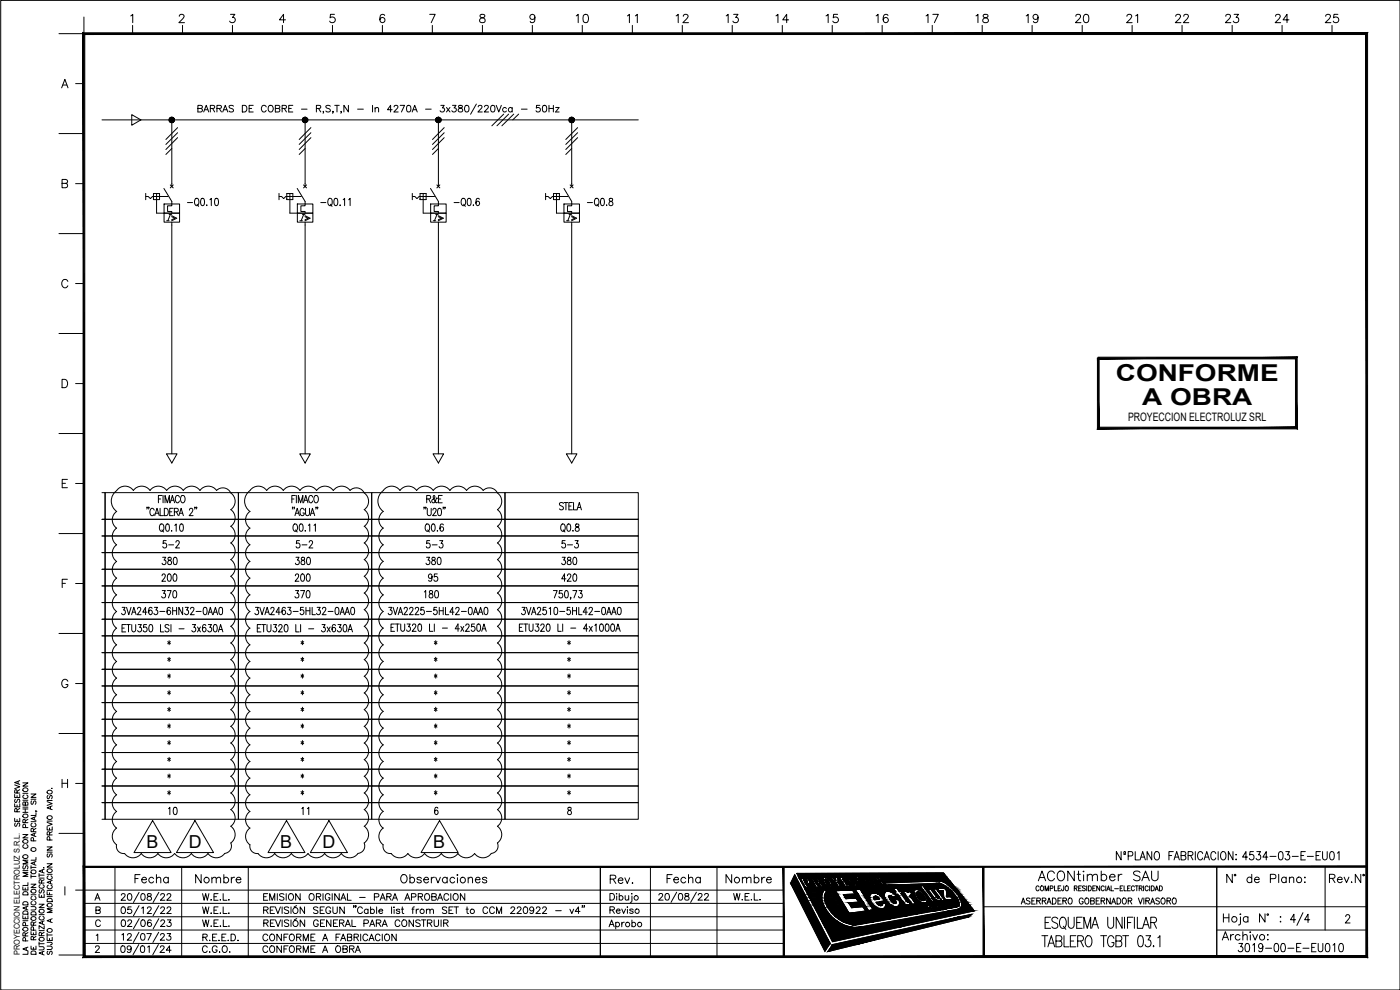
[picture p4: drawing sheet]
<svg xmlns="http://www.w3.org/2000/svg" width="420mm" height="297mm" viewBox="0 0 420 297" stroke-linecap="round" stroke-linejoin="round" font-family="sans-serif">
<defs><g id="words">
<text font-size="7.5" x="386.3" y="279">4/4</text>
<g font-size="7">
<text x="334.9" y="114.4">CONFORME</text>
<text x="342.8" y="121.6">A OBRA</text>
</g>
<text font-size="6.6" x="310.8" y="265.6">ACONtimber SAU</text>
<g font-size="5.7">
<text x="172.2" y="8.1">10</text>
<text x="187.3" y="8.1">11</text>
<text x="202.1" y="8.1">12</text>
<text x="217" y="8.1">13</text>
<text x="232.1" y="8.1">14</text>
<text x="246.9" y="8.1">15</text>
<text x="262.1" y="8.1">16</text>
<text x="276.9" y="8.1">17</text>
<text x="292.1" y="8.1">18</text>
<text x="306.9" y="8.1">19</text>
<text x="321.7" y="8.1">20</text>
<text x="337.3" y="8.1">21</text>
<text x="351.7" y="8.1">22</text>
<text x="366.9" y="8.1">23</text>
<text x="381.7" y="8.1">24</text>
<text x="396.9" y="8.1">25</text>
<text x="48" y="165.8">5-2</text>
<text x="87.8" y="165.8">5-2</text>
<text x="127" y="165.8">5-3</text>
<text x="167.6" y="165.8">5-3</text>
<text x="47.6" y="170.7">380</text>
<text x="87.8" y="170.7">380</text>
<text x="127" y="170.7">380</text>
<text x="167.6" y="170.7">380</text>
<text x="372.2" y="259.3">4534-03-E-EU01</text>
<text x="39.5" y="266">Fecha</text>
<text x="57.9" y="266">Nombre</text>
<text x="119.2" y="266">Observaciones</text>
<text x="182.4" y="266.3">Rev.</text>
<text x="199.3" y="266">Fecha</text>
<text x="217" y="266">Nombre</text>
<text x="367.2" y="266">N° de Plano:</text>
<text x="397.9" y="266">Rev.N°</text>
<text x="370.8" y="286.8">3019-00-E-EU010</text>
</g>
<g font-size="5.4">
<text x="43.9" y="254.4">B</text>
<text x="56.6" y="254.4">D</text>
<text x="84.1" y="254.4">B</text>
<text x="96.8" y="254.4">D</text>
<text x="130" y="254.4">B</text>
</g>
<g font-size="5.3">
<text x="47.6" y="175.7">200</text>
<text x="87.8" y="175.7">200</text>
<text x="127.7" y="175.7">95</text>
<text x="167.6" y="175.7">420</text>
<text x="47.6" y="180.6">370</text>
<text x="87.5" y="180.6">370</text>
<text x="126.3" y="180.6">180</text>
<text x="49.7" y="245.5">10</text>
<text x="89.6" y="245.5">11</text>
<text x="78" y="283.6">CONFORME A FABRICACION</text>
<text x="78" y="287.2">CONFORME A OBRA</text>
</g>
<g font-size="4.9">
<text x="27.5" y="271.3">A</text>
<text x="78.3" y="271.3">EMISION ORIGINAL - PARA APROBACION</text>
<text x="182" y="275.2">Reviso</text>
</g>
<text font-size="4.4" x="7.1" y="249.1" transform="rotate(-90 7.1 249.1)">SE RESERVA</text>
<g font-size="4">
<text x="169.3" y="199.7">*</text>
<text x="169.3" y="204.6">*</text>
<text x="169.3" y="209.5">*</text>
<text x="169.3" y="229.7">*</text>
<text x="169.3" y="234.6">*</text>
</g>
<text font-size="3.5" x="338.5" y="126.3">PROYECCION ELECTROLUZ SRL</text>
<text font-size="2.4" x="5.9" y="286.6" transform="rotate(-90 5.9 286.6)">PROYECCION ELECTROLUZ S.R.L.</text>
</g></defs>
<!-- layer: TEXTOS -->
<g fill="none" stroke="#000" stroke-width=".3">
<path d="M25.2 5.1v5M59.4 32.5h1.1l.2-.5-.5-.4h-.8v2l1.1-.1 .2-.6-.5-.4M61.1 33.6l.8-2 .8 2M61.4 32.9h1M63.1 32.5h1.2v-.7l-1.2-.2v2M63.8 32.5l.6 1.1M65.1 32.5h1.2l.2-.3-.1-.4-1.3-.2v2M65.8 32.5l.7 1.1M66.8 33.6l.8-2 .8 2M67.1 32.9h1M70.1 31.9l-.5-.3-.9 .3 .2 .5 1.1 .4-.1 .7-.7 .1-.5-.3M72.7 31.6h.7a1.06 1.06 0 0 1 .7 1 1.06 1.06 0 0 1-.7 1h-.7z"/>
<path d="M74.8 32.5h.7M76 31.6h-1.2v2h1.2M79.9 32.1a.74 .74 0 0 0-.9-.5 .74 .74 0 0 0-.6 .8 .83 .83 0 0 0 .3 1 .83 .83 0 0 0 1.1-.1l.1-.2M80.6 31.9a.92 .92 0 0 1 1.3 .1 .92 .92 0 0 1-.1 1.3l-.2 .2a.98 .98 0 0 1-1.1-.4 .98 .98 0 0 1 .1-1.2zM82.6 32.5h1.2l.2-.3-.1-.4-1.3-.2v2l1.3-.2 .1-.5-.5-.4M84.7 32.5h1.1l.1-.7-1.2-.2v2M85.3 32.5l.7 1.1M86.7 32.5h.7M87.9 31.6h-1.2v2h1.2M90.5 32.8h1.7M95 32.5h1.1l.1-.7-1.2-.2v2M95.6 32.5l.7 1.1"/>
<path d="M97.1 33.5h-.2h.2l-.2 .5M99.1 31.9l-.5-.3-.8 .3 .2 .5 1.1 .6v.3l-.5 .3-.8-.3M100 33.5h-.2h.2l-.2 .5M100.5 31.6h1.3M101.1 31.6v2M102.4 33.5h-.1h.1l-.1 .5M104.6 31.6v2l-1.4-2v2M107.3 32.8h1.8M111.8 31.6v2M112.6 32.6l.4-.4 .5 .2 .1 1.2M112.6 32.2v1.4M117.7 32.9h-1.4l.9-1.3v2"/>
<path d="M118.3 32.1l.4-.5h.3l.4 .4-.1 .4-1.1 1.2h1.3M120.1 31.6h1.3l-.9 2M122.3 31.7a.68 .68 0 0 1 .9 .3l.1 .5a.85 .85 0 0 1-.7 1.1 1.33 1.33 0 0 1-.3-1.9zM123.7 33.6l.8-2 .7 2M124 32.9h.9M127.7 32.8h1.7M132.3 31.6h1l-.5 .8a.66 .66 0 0 1 .4 1 .66 .66 0 0 1-1.1-.2M134 32.2l1 1.4M135 32.2l-1 1.4M135.8 31.6h1.1l-.6 .8a.67 .67 0 0 1 .6 .6 .67 .67 0 0 1-.5 .7 .67 .67 0 0 1-.8-.5M137.7 31.7v.5l.9 .3 .3 .4a.68 .68 0 0 1-.7 .7 .68 .68 0 0 1-.7-.7l.3-.4 1-.4-.2-.4zM139.7 31.7l.3-.1a1.03 1.03 0 0 1 .8 1 1.03 1.03 0 0 1-.8 1 1.25 1.25 0 0 1-.3-1.9z"/>
<path d="M143 31.2l-1.8 3.1M143.5 32.1l.4-.5 .6 .1 .2 .3-.1 .4-1.2 1.2h1.3M145.4 32.1l.4-.5 .6 .1 .2 .3-.1 .4-1.2 1.2h1.3M147.5 31.7a.64 .64 0 0 1 1 .3v.5a.85 .85 0 0 1-.7 1.1 1.28 1.28 0 0 1-.3-1.9zM148.9 31.6l.8 2 .8-2M152 32.5a.64 .64 0 0 0-1-.1 .64 .64 0 0 0 0 1 .64 .64 0 0 0 1-.1M153.7 32.5a.64 .64 0 0 0-.9-.1 .64 .64 0 0 0 0 1 .64 .64 0 0 0 .9-.1M153.7 32.2v1.4M156.5 32.8h1.7M162 31.6h-1v.9a.7 .7 0 0 1 1-.1 .7 .7 0 0 1-.1 1.1 .7 .7 0 0 1-1-.3M163 31.7a.68 .68 0 0 1 1 .3l.1 .5a.85 .85 0 0 1-.8 1.1 1.33 1.33 0 0 1-.3-1.9zM164.8 32.5h1.3"/>
<path d="M164.8 31.6v2M166.1 31.6v2M166.8 32.2h1l-1 1.4h1M58.7 59.6l.2-.1a1.2 1.2 0 0 1 .5 2.1l-.2 .1a1.2 1.2 0 0 1-.9-.9 1.2 1.2 0 0 1 .4-1.2zM60.5 59.6l.4-.1a1.43 1.43 0 0 1 0 2.2h-.2a1.63 1.63 0 0 1-.2-2.1zM63 59.9l.4-.4v2.2M64.6 59.6l.5-.1a1.43 1.43 0 0 1 0 2.2h-.2a1.63 1.63 0 0 1-.3-2.1zM98.7 59.6l.2-.1a1.17 1.17 0 0 1 .9 .9 1.17 1.17 0 0 1-.4 1.2l-.2 .1a1.2 1.2 0 0 1-.9-.9 1.2 1.2 0 0 1 .4-1.2zM100.5 59.6l.4-.1a1.43 1.43 0 0 1 0 2.2h-.2a1.63 1.63 0 0 1-.2-2.1zM103 59.9l.4-.4v2.2M104.6 59.9l.5-.4v2.2M138.7 59.6l.2-.1a1.17 1.17 0 0 1 .9 .9 1.17 1.17 0 0 1-.4 1.2l-.2 .1a1.2 1.2 0 0 1-.9-.9 1.2 1.2 0 0 1 .4-1.2z"/>
<path d="M140.5 59.6l.4-.1a1.43 1.43 0 0 1 0 2.2h-.2a1.63 1.63 0 0 1-.2-2.1zM143.8 59.8l-.5-.3a1.29 1.29 0 0 0 .1 2.2 .63 .63 0 0 0 .6-.9 .63 .63 0 0 0-1.1-.2l-.1 .4M178.7 59.6l.2-.1a1.17 1.17 0 0 1 .9 .9 1.17 1.17 0 0 1-.4 1.2l-.2 .1a1.2 1.2 0 0 1-.9-.9 1.2 1.2 0 0 1 .4-1.2zM180.5 59.6l.4-.1a1.43 1.43 0 0 1 0 2.2h-.2a1.63 1.63 0 0 1-.2-2.1zM182.9 59.6v.6a.81 .81 0 0 1 .9 .5 .81 .81 0 0 1-.3 1 .7 .7 0 0 1-.8-.7 .7 .7 0 0 1 .9-.6l.3-.4-.1-.4zM56.3 60.8h1.5M59.1 61.3l.5 .6M62 61.6h.1zM96.3 60.8h1.5M99.1 61.3l.6 .6M102 61.6h.2zM136.3 60.8h1.5"/>
<path d="M139.1 61.3l.6 .6M142 61.6h.2zM176.3 60.8h1.5M179.2 61.3l.5 .6M182 61.6h.2zM44.2 152.2h-.2h.2l-.2 .5M44.7 152.2h-.2h.2l-.2 .5M46.3 153.1a.65 .65 0 0 0-.8-.6 .65 .65 0 0 0-.5 .9v.5a.65 .65 0 0 0 .5 .8 .65 .65 0 0 0 .8-.5M46.4 154.7l.7-2.2 .7 2.2M46.7 154h.8M47.5 149.7h.7M48 152.5v2.2h1.1"/>
<path d="M48.2 157.3l.1-.1a1.17 1.17 0 0 1 1 .9 1.17 1.17 0 0 1-.4 1.2l-.2 .1a1.2 1.2 0 0 1-.9-.9 1.2 1.2 0 0 1 .4-1.2zM48.6 159l.5 .6M48.6 148.7h-1.1v2.2M48.9 148.7v2.2M49.3 152.5a1.11 1.11 0 0 1 1.2 1.1 1.11 1.11 0 0 1-1.2 1.1zM49.5 150.9v-2.2l.7 2.2 .6-2.2v2.2M50 157.3h.6l.2 .8-.2 1.2-.4 .1a1.63 1.63 0 0 1-.2-2.1zM50.9 153.6h.7M51.1 150.9l.6-2.2 .7 2.2M51.4 150.1h.8M51.4 159.3h.2zM52 152.5h-1.1v2.2h1.1"/>
<path d="M52.3 153.6l1-.1 .1-.8-1.1-.2v2.2M52.5 157.6l.4-.4v2.2M52.9 153.6l.6 1.1M53.7 154.7l.7-2.2 .6 2.2M53.8 149.2a.64 .64 0 0 0-.7-.5 .64 .64 0 0 0-.5 .8v.5a.64 .64 0 0 0 .5 .9 .64 .64 0 0 0 .7-.6M53.9 154h.9M54.1 157.3h.7l.2 .8-.2 1.2-.4 .1a1.63 1.63 0 0 1-.3-2.1zM54.5 148.7h.2a1.17 1.17 0 0 1 .9 .8 1.17 1.17 0 0 1-.4 1.2l-.2 .2a1.22 1.22 0 0 1-.9-.9 1.22 1.22 0 0 1 .4-1.3zM56.9 153.1l.3-.6h.3l.4 .4a2.42 2.42 0 0 1-1.1 1.8h1.2M58.5 152.2h-.1h.1l-.1 .5M59.1 152.2h-.2h.2l-.2 .5M87.6 149.7h.6"/>
<path d="M87.9 152.2h-.2h.2l-.2 .5M88.3 157.3l.1-.1a1.17 1.17 0 0 1 1 .9 1.17 1.17 0 0 1-.5 1.2l-.1 .1a1.2 1.2 0 0 1-1-.9 1.2 1.2 0 0 1 .5-1.2zM88.4 152.2h-.2h.2l-.2 .5M88.5 154.7l.7-2.2 .7 2.2M88.6 148.7h-1v2.2M88.7 159l.5 .6M88.8 154h.8M88.9 148.7v2.2M89.5 150.9v-2.2l.7 2.2 .7-2.2v2.2M90 157.3l.5-.1a1.43 1.43 0 0 1 0 2.2h-.2a1.63 1.63 0 0 1-.3-2.1zM91.1 150.9l.7-2.2 .6 2.2M91.3 153.1a.65 .65 0 0 0-.8-.6 .65 .65 0 0 0-.5 .9v.5a.66 .66 0 0 0 .7 .8 .66 .66 0 0 0 .6-.8h-.4"/>
<path d="M91.4 150.1h.8M91.5 159.3h.2zM91.7 152.5v1.6l.5 .6 .6-.3 .1-1.9M92.5 157.6l.5-.4v2.2M93.1 154.7l.7-2.2 .6 2.2M93.4 154h.8M93.9 149.2a.64 .64 0 0 0-.8-.5 .64 .64 0 0 0-.5 .8v.5a.64 .64 0 0 0 .5 .9 .64 .64 0 0 0 .8-.6M94.2 157.6l.5-.4v2.2M94.5 148.7h.2a1.17 1.17 0 0 1 .9 .8 1.17 1.17 0 0 1-.4 1.2l-.2 .2a1.22 1.22 0 0 1-.9-.9 1.22 1.22 0 0 1 .4-1.3zM94.9 152.2h-.2h.2l-.2 .5M95.4 152.2h-.2h.2l-.2 .5M127.3 152.2h-.1h.1l-.1 .5"/>
<path d="M127.8 152.2h-.1h.1l-.1 .5M127.9 157.3l.2-.1a1.17 1.17 0 0 1 .9 .9 1.17 1.17 0 0 1-.4 1.2l-.2 .1a1.2 1.2 0 0 1-.9-.9 1.2 1.2 0 0 1 .4-1.2zM128.1 149.7l1-.1 .1-.3-.1-.6h-1v2.2M128.2 152.5v1.6l.5 .6 .6-.3 .1-1.9M128.4 159l.5 .6M128.7 149.7l.5 1.2M129.7 157.3l.4-.1a1.36 1.36 0 0 1-.1 2.2 1.63 1.63 0 0 1-.3-2.1zM129.9 153.1l.3-.6h.4l.3 .4-.3 .8-.8 1h1.2M131.2 159.3h.2zM131.2 149.6l-.1-.2-.8 1.5h-.4l-.3-.5 .1-.4 .8-.8-.2-.5-.3 .3 .1 .5 .7 1.2 .3 .2 .1-.2M131.6 152.6l.4-.1a1.44 1.44 0 0 1 0 2.2h-.2a1.59 1.59 0 0 1-.2-2.1zM131.6 149.7h.7"/>
<path d="M132.7 148.7h-1.1v2.2h1.1M133.1 157.5l-.6-.3a1.29 1.29 0 0 0 .1 2.2 .63 .63 0 0 0 .6-.9 .63 .63 0 0 0-1.1-.1l-.1 .3M133.1 152.2h-.2h.2l-.2 .5M133.6 152.2h-.2h.2l-.2 .5M168.6 157.3l.2-.1a1.17 1.17 0 0 1 .9 .9 1.17 1.17 0 0 1-.4 1.2l-.2 .1a1.2 1.2 0 0 1-.9-.9 1.2 1.2 0 0 1 .4-1.2zM169 159l.5 .6M169.1 151.1l-.4-.3-.8 .3 .2 .5 1 .7v.4l-.4 .3-.8-.3M169.2 150.8h1.2M169.8 150.8v2.2M170.3 157.3l.5-.1a1.43 1.43 0 0 1 0 2.2h-.2a1.63 1.63 0 0 1-.3-2.1zM170.7 151.8h.7M171.8 150.8h-1.1v2.2h1.1"/>
<path d="M171.9 159.3h.1zM172.1 150.8v2.2h1l.8-2.2 .6 2.2M172.8 157.3v.6a.81 .81 0 0 1 .9 .5 .81 .81 0 0 1-.3 1 .7 .7 0 0 1-.8-.7 .7 .7 0 0 1 .9-.6l.2-.4v-.4zM173.4 152.3h.8M166.1 177.2h1.1l-.8 2.2M168.7 177.2h-.8l-.1 1a.66 .66 0 0 1 1 0 .66 .66 0 0 1-.1 .9 .66 .66 0 0 1-1-.1M169.7 177.3l.2-.1a1.37 1.37 0 0 1 .2 2.2h-.2a1.59 1.59 0 0 1-.2-2.1zM171.3 179.3h-.1h.1l-.1 .5M171.9 177.2h1.2l-.8 2.2M173.8 177.2h.9l-.5 .8a.64 .64 0 0 1 .5 1 .64 .64 0 0 1-1.1 0M36.6 188.5h.7M36.7 182.2h.8l-.4 .8a.65 .65 0 0 1 .5 1 .65 .65 0 0 1-1.1 0"/>
<path d="M37.7 187.4h-1.1v2.2h1.1M38 182.2l.7 2.2 .6-2.2M38 187.4h1.1M38.6 187.4v2.2M39.5 184.4l.7-2.2 .7 2.2M39.5 187.4l.1 1.9a.58 .58 0 0 0 .7 .3 .58 .58 0 0 0 .4-.6v-1.6M39.8 183.7h.8M41.3 182.7l.3-.5 .5 .1 .1 .3-.2 .8-.8 1h1.1M41.5 187.4h.9l-.5 .8a.64 .64 0 0 1 .5 1 .64 .64 0 0 1-1.1 0M44 187.4h-.9v.9a.66 .66 0 0 1 .9 .1 .66 .66 0 0 1-.1 .9 .66 .66 0 0 1-.9-.1M44.1 183.7h-1.3l.9-1.5v2.2M44.9 187.5l.4-.1a1.43 1.43 0 0 1 0 2.2h-.1a1.63 1.63 0 0 1-.3-2.1z"/>
<path d="M45.6 182.5l-.5-.3a1.31 1.31 0 0 0 .1 2.2 .63 .63 0 0 0 .5-.9 .63 .63 0 0 0-1-.1l-.1 .3M46.4 182.2h.9l-.5 .8a.66 .66 0 0 1 .5 1 .66 .66 0 0 1-1.1 0M48 183.5h1.5M48.2 187.4v2.2h1M50.3 197.5l.8 .6M50.3 192.5l.8 .7M50.7 187.7l-.4-.3-.8 .3 .2 .5 .9 .6a.52 .52 0 0 1-.3 .8l-.8-.3M50.8 192.2v1.2M50.8 197.2v1.3M51.1 182.5l-.5-.3a1.31 1.31 0 0 0 .1 2.2 .63 .63 0 0 0 .5-.9 .63 .63 0 0 0-1-.1l-.1 .3M51.1 197.5l-.8 .6M51.1 192.5l-.8 .7"/>
<path d="M51.3 187.4v2.2M51.8 183.2h1.2M51.8 182.2v2.2M53 182.2v2.2M53.7 188.7h1.5M54.8 182.2v2.2l-1.1-2.2v2.2M55.6 182.2h.9l-.5 .8a.66 .66 0 0 1 .6 1 .66 .66 0 0 1-1.2 0M57.2 182.7l.3-.5 .5 .1 .2 .3-.2 .8-.9 1h1.2M57.7 187.4h1l-.5 .8a.64 .64 0 0 1 .5 1 .64 .64 0 0 1-1.1 0M58.8 183.5h1.6M59.3 188.1l.9 1.5M60.2 188.1l-.9 1.5"/>
<path d="M61.2 182.3l.4-.1a1.43 1.43 0 0 1 0 2.2h-.1a1.66 1.66 0 0 1-.3-2.1zM61.8 187.7l-.5-.3a1.29 1.29 0 0 0 0 2.2 .63 .63 0 0 0 .6-.9 .63 .63 0 0 0-1.1-.2l-.1 .4M62.5 184.4l.6-2.2 .7 2.2M62.5 187.4h1l-.6 .8a.64 .64 0 0 1 .6 1 .64 .64 0 0 1-1.1 0M62.7 183.7h.8M64 184.4l.6-2.2 .7 2.2M64.2 183.7h.9M64.3 187.5l.4-.1a1.43 1.43 0 0 1 0 2.2h-.2a1.63 1.63 0 0 1-.2-2.1zM65.5 189.6l.7-2.2 .7 2.2M65.8 188.9h.8M65.9 182.3h.7l.2 .9a1.01 1.01 0 0 1-.5 1.2h-.1a1.66 1.66 0 0 1-.3-2.1zM76.7 182.2h.9l-.5 .8a.65 .65 0 0 1 .5 1 .65 .65 0 0 1-1.1 0"/>
<path d="M77.2 188.5h.7M78 182.2l.7 2.2 .6-2.2M78.3 187.4h-1.1v2.2h1.1M78.5 187.4h1.2M79.1 187.4v2.2M79.5 184.4l.7-2.2 .7 2.2M79.8 183.7h.8M80.1 187.4l.1 1.9a.58 .58 0 0 0 .7 .3 .58 .58 0 0 0 .4-.6v-1.6M81.3 182.7l.1-.3a.51 .51 0 0 1 .7-.1 .51 .51 0 0 1 .1 .7l-1 1.4h1.1M82.1 187.4h.9l-.5 .8a.63 .63 0 0 1 .5 1 .63 .63 0 0 1-1.1 0M83.7 187.9l.1-.4a.61 .61 0 0 1 .9 .2 .61 .61 0 0 1-.3 .8l-.8 1.1h1.2M84.1 183.7h-1.3l.9-1.5v2.2"/>
<path d="M85.5 187.5l.4-.1a1.43 1.43 0 0 1 0 2.2h-.1a1.63 1.63 0 0 1-.3-2.1zM85.6 182.5l-.5-.3a1.31 1.31 0 0 0 .1 2.2 .63 .63 0 0 0 .5-.9 .63 .63 0 0 0-1-.1l-.1 .3M86.4 182.2h.9l-.5 .8a.66 .66 0 0 1 .5 1 .66 .66 0 0 1-1.1 0M88 183.5h1.5M88.8 187.4v2.2h1M90.2 187.4v2.2M90.3 197.5l.8 .6M90.3 192.5l.8 .7M90.8 192.2v1.2M90.8 197.2v1.3M91.1 182.2h-.9l-.1 1a.68 .68 0 0 1 1 0 .68 .68 0 0 1 0 1 .68 .68 0 0 1-1 0v-.2M91.1 197.5l-.8 .6"/>
<path d="M91.1 192.5l-.8 .7M91.8 183.2h1.2M91.8 182.2v2.2M92.6 188.7h1.5M93 182.2v2.2M93.7 182.2v2.2h1M95.2 182.2h.9l-.5 .8a.66 .66 0 0 1 .5 1 .66 .66 0 0 1-1.1 0M96.6 187.4h1l-.5 .8a.64 .64 0 0 1 .5 1 .64 .64 0 0 1-1.1 0M96.8 182.7l.3-.5 .5 .1 .2 .3-.3 .8-.8 1h1.2M98.2 188.1l.9 1.5M98.5 183.5h1.4M99.1 188.1l-.9 1.5"/>
<path d="M100.7 187.7l-.5-.3a1.29 1.29 0 0 0 0 2.2 .63 .63 0 0 0 .6-.9 .63 .63 0 0 0-1.1-.2v.4M100.8 182.3l.4-.1a1.43 1.43 0 0 1 0 2.2h-.2a1.66 1.66 0 0 1-.2-2.1zM101.4 187.4h1l-.5 .8a.64 .64 0 0 1 .5 1 .64 .64 0 0 1-1.1 0M102.1 184.4l.6-2.2 .7 2.2M102.3 183.7h.8M103.2 187.5l.4-.1a1.36 1.36 0 0 1-.1 2.2 1.63 1.63 0 0 1-.3-2.1zM103.5 184.4l.7-2.2 .7 2.2M103.8 183.7h.8M104.4 189.6l.7-2.2 .7 2.2M104.7 188.9h.8M105.5 182.3l.4-.1a1.43 1.43 0 0 1 0 2.2h-.2a1.66 1.66 0 0 1-.2-2.1zM116.7 182.2h.9l-.5 .8a.66 .66 0 0 1 .5 1 .66 .66 0 0 1-1.1 0"/>
<path d="M117.3 188.2h.7M118 182.2l.7 2.2 .6-2.2M118.4 187.2h-1.1v2.2h1.1M118.7 187.2h1.1M119.3 187.2v2.2M119.5 184.4l.7-2.2 .7 2.2M119.8 183.7h.8M120.3 187.2l.1 1.9a.58 .58 0 0 0 .6 .3 .58 .58 0 0 0 .5-.6v-1.6M121.3 182.7l.1-.3a.51 .51 0 0 1 .7-.1 .51 .51 0 0 1 .1 .7l-1 1.4h1.1M122.2 187.2h.9l-.5 .8a.65 .65 0 0 1 .6 1 .65 .65 0 0 1-1.2 0M122.9 182.7l.4-.5 .5 .1 .2 .3-.3 .8-.8 1h1.1M123.8 187.7l.2-.4 .5-.1 .3 .7-1.1 1.5h1.2"/>
<path d="M124.6 182.7l.4-.5 .5 .1 .1 .3-.2 .8-.9 1h1.2M125.6 187.3h.7l.2 .9-.2 1.1-.4 .1a1.66 1.66 0 0 1-.3-2.1zM127.2 182.2h-.8l-.1 1a.66 .66 0 0 1 .9 0 .66 .66 0 0 1-.1 1 .66 .66 0 0 1-.9-.2M128 183.5h1.5M128.9 187.2v2.2h1M130.3 197.5l.8 .6M130.3 187.2v2.2M130.3 192.5l.8 .7M130.8 192.2v1.2M130.8 197.2v1.3M131.1 182.2h-.8l-.1 1a.66 .66 0 0 1 .9 0 .66 .66 0 0 1 0 .9 .66 .66 0 0 1-.9 .1l-.1-.2M131.1 197.5l-.8 .6"/>
<path d="M131.1 192.5l-.8 .7M131.8 183.2h1.2M131.8 182.2v2.2M132.8 188.5h1.5M133 182.2v2.2M133.7 182.2v2.2h1M136.3 183.7h-1.3l.8-1.5v2.2M136.8 182.7l.3-.5 .5 .1 .2 .3-.3 .8-.8 1h1.2M137.9 188.7h-1.3l.9-1.5v2.2M138.3 187.9l.9 1.5M138.5 183.5h1.5M139.2 187.9l-.9 1.5"/>
<path d="M139.8 187.7l.2-.4 .5-.1 .3 .7-1.1 1.5h1.2M140.8 182.3l.4-.1a1.43 1.43 0 0 1 0 2.2h-.1a1.66 1.66 0 0 1-.3-2.1zM142.1 184.4l.6-2.2 .7 2.2M142.3 183.7h.8M142.4 187.2h-.8l-.1 1a.66 .66 0 0 1 .9 0 .66 .66 0 0 1-.1 1 .66 .66 0 0 1-.9-.2M143.3 187.3l.4-.1a1.43 1.43 0 0 1 0 2.2h-.1a1.81 1.81 0 0 1-.3-2.1zM143.6 184.4l.6-2.2 .7 2.2M143.8 183.7h.9M144.6 189.4l.6-2.2 .7 2.2M144.8 188.7h.9M145.5 182.3l.4-.1a1.43 1.43 0 0 1 0 2.2h-.1a1.66 1.66 0 0 1-.3-2.1zM155.9 188.2h.6"/>
<path d="M156.7 182.2h.9l-.5 .8a.66 .66 0 0 1 .5 1 .66 .66 0 0 1-1.1 0M157 187.2h-1.1v2.2h1.1M157.2 187.2h1.2M157.8 187.2v2.2M158 182.2l.7 2.2 .6-2.2M158.8 187.2l.1 1.9a.58 .58 0 0 0 .7 .3 .58 .58 0 0 0 .4-.6v-1.6M159.5 184.4l.7-2.2 .7 2.2M159.8 183.7h.8M160.7 187.2h1l-.5 .8a.66 .66 0 0 1 .5 1 .66 .66 0 0 1-1.1 0M161.3 182.7l.3-.5h.4l.3 .4-.2 .8-.9 1h1.1M162.3 187.7l.2-.4 .5-.1 .3 .7-1.1 1.5h1.2M163.9 182.2h-.9l-.1 1a.66 .66 0 0 1 1 0 .66 .66 0 0 1-.1 1 .66 .66 0 0 1-.9-.2"/>
<path d="M164.2 187.3l.4-.1a1.43 1.43 0 0 1 0 2.2h-.2a1.66 1.66 0 0 1-.2-2.1zM164.8 182.6l.4-.4v2.2M166.5 182.3l.4-.1a1.43 1.43 0 0 1 0 2.2h-.2a1.81 1.81 0 0 1-.2-2.1zM167.4 187.2v2.2h1M168 183.5h1.5M168.9 187.2v2.2M170.3 192.5l.9 .7M170.8 192.2v1.2M171.1 182.2h-.8l-.1 1a.66 .66 0 0 1 .9 0 .66 .66 0 0 1 0 .9 .66 .66 0 0 1-.9 .1l-.1-.2M171.2 192.5l-.9 .7M171.3 188.5h1.5M171.8 182.2v2.2"/>
<path d="M171.8 183.2h1.2M173 182.2v2.2M173.7 182.2v2.2h1M176.3 183.7h-1.3l.9-1.5v2.2M176.4 188.7h-1.3l.9-1.5v2.2M176.8 182.7l.3-.5 .5 .1 .2 .3-.3 .8-.8 1h1.2M176.8 187.9l1 1.5M177.8 187.9l-1 1.5M178.5 183.5h1.5M178.5 187.6l.4-.4v2.2M180.2 187.3l.4-.1a1.43 1.43 0 0 1 0 2.2h-.2a1.66 1.66 0 0 1-.2-2.1zM180.8 182.3l.4-.1a1.43 1.43 0 0 1 0 2.2h-.1a1.66 1.66 0 0 1-.3-2.1z"/>
<path d="M181.9 187.3l.4-.1a1.43 1.43 0 0 1 0 2.2h-.2a1.66 1.66 0 0 1-.2-2.1zM182.1 184.4l.7-2.2 .6 2.2M182.3 183.7h.8M183.5 187.3l.4-.1a1.43 1.43 0 0 1 0 2.2h-.1a1.66 1.66 0 0 1-.3-2.1zM183.6 184.4l.6-2.2 .7 2.2M183.8 183.7h.9M184.8 189.4l.7-2.2 .6 2.2M185 188.7h.9M185.5 182.3l.4-.1a1.43 1.43 0 0 1 0 2.2h-.1a1.66 1.66 0 0 1-.3-2.1zM50.3 202.5l.8 .6M50.3 207.5l.8 .6M50.3 212.5l.8 .7"/>
<path d="M50.3 217.5l.8 .7M50.8 202.2v1.3M50.8 207.2v1.3M50.8 212.2v1.3M50.8 217.2v1.3M51.1 202.5l-.8 .6M51.1 207.5l-.8 .6M51.1 212.5l-.8 .7M51.1 217.5l-.8 .7M90.3 202.5l.8 .6M90.3 207.5l.8 .6M90.3 212.5l.8 .7"/>
<path d="M90.3 217.5l.8 .7M90.8 202.2v1.3M90.8 207.2v1.3M90.8 212.2v1.3M90.8 217.2v1.3M91.1 202.5l-.8 .6M91.1 207.5l-.8 .6M91.1 212.5l-.8 .7M91.1 217.5l-.8 .7M130.3 202.5l.8 .6M130.3 207.5l.8 .6M130.3 212.5l.8 .7"/>
<path d="M130.3 217.5l.8 .7M130.8 202.2v1.3M130.8 207.2v1.3M130.8 212.2v1.3M130.8 217.2v1.3M131.1 202.5l-.8 .6M131.1 207.5l-.8 .6M131.1 212.5l-.8 .7M131.1 217.5l-.8 .7M170.3 212.5l.9 .7M170.3 217.5l.9 .7M170.8 212.2v1.3"/>
<path d="M170.8 217.2v1.3M171.2 212.5l-.9 .7M171.2 217.5l-.9 .7M50.3 222.5l.8 .7M50.3 227.5l.8 .7M50.3 232.5l.8 .7M50.3 237.5l.8 .7M50.8 222.2v1.3M50.8 227.2v1.3M50.8 232.2v1.3M50.8 237.2v1.3M51.1 222.5l-.8 .7"/>
<path d="M51.1 227.5l-.8 .7M51.1 232.5l-.8 .7M51.1 237.5l-.8 .7M90.3 222.5l.8 .7M90.3 227.5l.8 .7M90.3 232.5l.8 .7M90.3 237.5l.8 .7M90.8 222.2v1.3M90.8 227.2v1.3M90.8 232.2v1.3M90.8 237.2v1.3M91.1 222.5l-.8 .7"/>
<path d="M91.1 227.5l-.8 .7M91.1 232.5l-.8 .7M91.1 237.5l-.8 .7M130.3 222.5l.8 .7M130.3 227.5l.8 .7M130.3 232.5l.8 .7M130.3 237.5l.8 .7M130.8 222.2v1.3M130.8 227.2v1.3M130.8 232.2v1.3M130.8 237.2v1.3M131.1 222.5l-.8 .7"/>
<path d="M131.1 227.5l-.8 .7M131.1 232.5l-.8 .7M131.1 237.5l-.8 .7M170.3 222.5l.9 .7M170.3 237.5l.9 .7M170.8 222.2v1.3M170.8 237.2v1.3M171.2 222.5l-.9 .7M171.2 237.5l-.9 .7M131.4 242.5l-.5-.3a1.29 1.29 0 0 0 .1 2.2 .66 .66 0 0 0 .5-.8 .66 .66 0 0 0-.8-.5l-.3 .6M170.5 242.3v.6a.82 .82 0 0 1 .9 .5 .82 .82 0 0 1-.3 1 .7 .7 0 0 1-.8-.7 .7 .7 0 0 1 .9-.6l.2-.4-.1-.4zM197.7 268.5l.4-.4 .6 .1 .2 .3-.3 .6-.9 1h1.3"/>
<path d="M199.9 268.2a.64 .64 0 0 1 .9 .3l.1 .4a.9 .9 0 0 1-.7 1.2 1.25 1.25 0 0 1-.3-1.9zM203.1 267.7l-1.7 3M203.8 268.2a.68 .68 0 0 1 1 .3l.1 .4a.85 .85 0 0 1-.8 1.2 1.33 1.33 0 0 1-.3-1.9zM205.7 268.2v.5l.8 .3 .3 .4a.66 .66 0 0 1-.7 .7 .66 .66 0 0 1-.6-.7l.2-.4 1-.5-.1-.3zM209 267.7l-1.7 3M209.6 268.5l.3-.4 .6 .1 .2 .3-.3 .6-.9 1h1.3M211.5 268.5l.3-.4 .6 .1 .2 .3-.3 .6-.9 1h1.3M220.2 268.1l.4 2 .5-2 .5 2 .5-2M222.8 269.9v.2zM223.6 269h.8M224.8 268.1h-1.2v2h1.2M225.5 269.9v.2z"/>
<path d="M226.4 268.1v2h1.1M228.1 269.9v.2zM313.6 276.8h1.1M315.3 275.2h-1.7v3.3h1.7M317.5 275.7a.88 .88 0 0 0-1.2-.5 .88 .88 0 0 0-.5 1.1l1.1 .7a.82 .82 0 0 1 .6 .8 .82 .82 0 0 1-.7 .7h-.5l-.6-.4M318.5 275.4l.2-.2a1.61 1.61 0 0 1 1.2 2.5 .89 .89 0 0 1-.9 .9 .89 .89 0 0 1-.9-.9l-.1-1.2zM319.1 277.9l.8 .9M320.6 275.2v2.4a.89 .89 0 0 0 .9 .9 .89 .89 0 0 0 .9-.9v-2.4M323.1 276.8h1M324.8 275.2h-1.7v3.3h1.7M325.3 278.5v-3.3l1 3.3 1-3.3v3.3M327.6 278.5l1-3.3 1 3.3"/>
<path d="M328 277.4h1.3M332.4 275.2v2.4a.89 .89 0 0 0 .9 .9 .89 .89 0 0 0 .9-.9v-2.4M336.8 275.2v3.3l-1.8-3.3v3.3M337.5 275.2v3.3M338.4 276.8h1M340 275.2h-1.6v3.3M340.4 275.2v3.3M341.3 275.2v3.3h1.6l1-3.3 1 3.3M343.3 277.4h1.3M345.4 276.8l1.4-.2 .3-.4-.3-.8-1.4-.2v3.3M346.2 276.8l.9 1.7M312.7 280.7h1.8"/>
<path d="M313.6 280.7v3.4M314.5 284.1l1-3.4 1 3.4M314.9 283h1.2M316.9 282.3h1.2a.82 .82 0 0 0 .6-.8 .82 .82 0 0 0-.6-.8h-1.2v3.4h1.2a.9 .9 0 0 0 .6-.9 .9 .9 0 0 0-.6-.9M319.3 280.7v3.4h1.5M321.2 282.3h1M322.9 280.7h-1.7v3.4h1.7M323.4 282.3h1.1a.82 .82 0 0 0 .7-.8 .82 .82 0 0 0-.7-.8h-1.1v3.4M324.3 282.3l.9 1.8M326.2 280.9l.2-.2a1.61 1.61 0 0 1 1.2 2.6 .89 .89 0 0 1-.9 .8 .89 .89 0 0 1-.9-.8l-.1-1.3zM330.3 280.7h1.8M331.2 280.7v3.4"/>
<path d="M334.3 281.5a.89 .89 0 0 0-.9-.8 .89 .89 0 0 0-.9 .8v1.8a.93 .93 0 0 0 1.2 .8 .93 .93 0 0 0 .6-1.3h-.6M334.9 282.3h1.1a.82 .82 0 0 0 .7-.8 .82 .82 0 0 0-.7-.8h-1.1v3.4h1.1a.9 .9 0 0 0 .7-.9 .9 .9 0 0 0-.7-.9M336.9 280.7h1.8M337.8 280.7v3.4M341.8 280.9l.6-.2a2.28 2.28 0 0 1 0 3.4h-.2a1.62 1.62 0 0 1-.8-1.9zM343.9 280.7h1.4l-.7 1.3a.99 .99 0 0 1 .8 1.5 .99 .99 0 0 1-1.7-.1M346.2 283.7v.4zM347.5 281.4l.6-.7v3.4"/>
</g>
<!-- layer: Principal -->
<g fill="none" stroke="#000" stroke-width=".3">
<path d="M30.6 36h161M51.6 36v19M91.6 36v19M131.6 36v19M171.6 36v19M51.6 67.5v68.7M91.6 67.5v68.7M131.6 67.5v68.7M171.6 67.5v68.7M30.6 147.8h.9v8h-.9h.9v5h-.9h.9v5h-.9h.9v5h-.9h.9v5h-.9h.9v5h-.9h.9v5h-.9h.9v5h-.9h.9v5h-.9h.9v5h-.9h.9v5h-.9h.9v5h-.9h.9v5h-.9h.9v5h-.9h.9v5h-.9h.9v5h-.9h.9v5h-.9h.9v5h-.9h.9v5h-.9M31.5 147.8h40v8h-40zM31.5 155.8h40v5h-40z"/>
<path d="M71.5 147.8h40v8h-40zM71.5 155.8h40v5h-40zM111.5 147.8h40.1v8h-40.1zM111.5 155.8h40.1v5h-40.1zM151.6 147.8h40v8h-40zM151.6 155.8h40v5h-40zM31.5 160.8h40v5h-40zM31.5 165.8h40v5h-40zM31.5 170.8h40v5h-40zM31.5 175.8h40v5h-40zM71.5 160.8h40v5h-40zM71.5 165.8h40v5h-40z"/>
<path d="M71.5 170.8h40v5h-40zM71.5 175.8h40v5h-40zM111.5 160.8h40.1v5h-40.1zM111.5 165.8h40.1v5h-40.1zM111.5 170.8h40.1v5h-40.1zM111.5 175.8h40.1v5h-40.1zM151.6 160.8h40v5h-40zM151.6 165.8h40v5h-40zM151.6 170.8h40v5h-40zM151.6 175.8h40v5h-40zM31.5 195.8h40v5h-40zM31.5 190.8h40v5h-40z"/>
<path d="M31.5 180.8h40v5h-40zM31.5 185.8h40v5h-40zM71.5 195.8h40v5h-40zM71.5 190.8h40v5h-40zM71.5 180.8h40v5h-40zM71.5 185.8h40v5h-40zM111.5 180.8h40.1v5h-40.1zM111.5 185.8h40.1v5h-40.1zM111.5 195.8h40.1v5h-40.1zM111.5 190.8h40.1v5h-40.1zM151.6 180.8h40v5h-40zM151.6 185.8h40v5h-40z"/>
<path d="M151.6 195.8h40v5h-40zM151.6 190.8h40v5h-40zM31.5 215.8h40v5h-40zM31.5 200.8h40v5h-40zM31.5 210.8h40v5h-40zM31.5 205.8h40v5h-40zM71.5 215.8h40v5h-40zM71.5 200.8h40v5h-40zM71.5 210.8h40v5h-40zM71.5 205.8h40v5h-40zM111.5 215.8h40.1v5h-40.1zM111.5 200.8h40.1v5h-40.1z"/>
<path d="M111.5 210.8h40.1v5h-40.1zM111.5 205.8h40.1v5h-40.1zM151.6 215.8h40v5h-40zM151.6 200.8h40v5h-40zM151.6 210.8h40v5h-40zM151.6 205.8h40v5h-40zM31.5 220.8h40v5h-40zM31.5 225.8h40v5h-40zM31.5 230.8h40v5h-40zM31.5 235.8h40v5h-40zM71.5 220.8h40v5h-40zM71.5 225.8h40v5h-40z"/>
<path d="M71.5 230.8h40v5h-40zM71.5 235.8h40v5h-40zM111.5 220.8h40.1v5h-40.1zM111.5 225.8h40.1v5h-40.1zM111.5 230.8h40.1v5h-40.1zM111.5 235.8h40.1v5h-40.1zM151.6 220.8h40v5h-40zM151.6 225.8h40v5h-40zM151.6 230.8h40v5h-40zM151.6 235.8h40v5h-40zM31.5 240.8h40v5h-40zM71.5 240.8h40v5h-40z"/>
<path d="M111.5 240.8h40.1v5h-40.1zM151.6 240.8h40v5h-40z"/>
</g>
<!-- layer: 0 -->
<g fill="none" stroke="#000" stroke-width=".3">
<path d="M39.5 34.4l2.8 1.6-2.8 1.6zM53.3 38.3l-3.5 3.6M53.3 39.8l-3.5 3.5M93.3 38.3l-3.5 3.6M93.3 39.8l-3.5 3.5M133.3 38.3l-3.5 3.6M133.3 39.8l-3.5 3.5M151.2 34.2l-3.6 3.5M152.7 34.2l-3.6 3.5M154.2 34.2l-3.6 3.5M155.7 34.2l-1.8 1.8M173.4 38.3l-3.6 3.6"/>
<path d="M173.4 39.8l-3.6 3.5M51.6 44.6l-1.8 1.7M53.3 41.3l-3.5 3.6M91.6 44.6l-1.8 1.7M93.3 41.3l-3.5 3.6M131.6 44.6l-1.8 1.7M133.3 41.3l-3.5 3.6M171.6 44.6l-1.8 1.7M173.4 41.3l-3.6 3.6M50 136.2h3.1l-1.5 2.7zM90 136.2h3.1l-1.5 2.7zM130 136.2h3.1l-1.5 2.7z"/>
<path d="M170 136.2h3.1l-1.5 2.7zM306.5 271.3l.6-1.9 .6 1.9M306.7 270.6h.8M309.1 269.7l-.4-.3-.6 .3 .1 .4 .9 .4-.1 .7-.6 .1-.3-.3M309.7 270.3h.6M310.7 269.4h-1v1.9h1M311.2 270.3l.9-.1v-.7l-.9-.1v1.9M311.7 270.3l.6 1M312.8 270.3l.9-.1 .1-.6-1-.2v1.9M313.4 270.3l.5 1M314.2 271.3l.6-1.9 .7 1.9M314.5 270.6h.7"/>
<path d="M315.8 269.4a.93 .93 0 0 1 1.2 .9 .93 .93 0 0 1-1.2 1zM317.5 270.3h.6M318.5 269.4h-1v1.9h1M319 270.3l.9-.1 .1-.6-1-.2v1.9M319.5 270.3l.6 1M320.8 269.5l.2-.1a.92 .92 0 0 1 .8 .9 .92 .92 0 0 1-.8 1 1.15 1.15 0 0 1-.2-1.8zM325.1 269.9a.61 .61 0 0 0-.7-.5 .61 .61 0 0 0-.5 .7v.4a.61 .61 0 0 0 .6 .8 .61 .61 0 0 0 .6-.8h-.4M325.8 269.5l.2-.1a.92 .92 0 0 1 .8 .9 .92 .92 0 0 1-.8 1 1.15 1.15 0 0 1-.2-1.8zM327.3 270.3l1-.1v-.6l-1-.2v1.9l1-.2 .1-.5-.4-.3M329 270.3h.6M330 269.4h-1v1.9h1M330.5 270.3l.9-.1 .1-.6-1-.2v1.9"/>
<path d="M331 270.3l.6 1M333.2 269.4v1.9l-1.1-1.9v1.9M333.6 271.3l.6-1.9 .6 1.9M333.8 270.6h.8M335.2 269.4a.93 .93 0 0 1 1.2 .9 .93 .93 0 0 1-1.2 1zM336.9 269.7l.2-.2a.84 .84 0 0 1 1 .8 .84 .84 0 0 1-1 .9l-.3-.7zM338.6 270.3l.9-.1 .1-.6-1-.2v1.9M339.1 270.3l.6 1M341.6 269.4l.7 1.9 .6-1.9M343.3 269.4v1.9M343.9 270.3l.9-.1v-.7l-.9-.1v1.9M344.4 270.3l.6 1"/>
<path d="M345.3 271.3l.6-1.9 .6 1.9M345.5 270.6h.8M347.9 269.7l-.3-.3-.7 .3 .1 .4 .9 .4-.1 .7-.5 .1-.4-.3M348.6 269.7l.1-.2a.84 .84 0 0 1 1 .8 .84 .84 0 0 1-1 .9l-.3-.7zM350.2 270.3l1-.1v-.6l-1-.2v1.9M350.8 270.3l.5 1M352.1 269.5l.2-.1a.92 .92 0 0 1 .7 .9 .92 .92 0 0 1-.7 1 1.15 1.15 0 0 1-.2-1.8z"/>
</g>
<!-- layer: SIM_SIMBOLOS -->
<g fill="none" stroke="#000" stroke-width=".3">
<path d="M43.7 58v1.9M43.8 59h.7l.6 .6 .7-.6h4.6M46.1 59.9h.1M46.1 58.1h1.8v1.8h-1.8zM47 58.1v5.9h2.2M49.2 56.5l2.4 3.9v1.4h-1.3v1.6h1.3v.6M51.1 55.5l.9 .9M51.6 55v1M52 55.5l-.9 .9M83.7 58v1.9M83.8 59h.7l.6 .6 .7-.6h4.6M86.1 59.9h.1"/>
<path d="M86.1 58.1h1.8v1.8h-1.8zM87 58.1v5.9h2.2M89.2 56.5l2.4 3.9v1.4h-1.3v1.6h1.3v.6M91.1 55.5l.9 .9M91.6 55v1M92 55.5l-.9 .9M123.7 58v1.9M123.8 59h.7l.6 .6 .7-.6h4.6M126.1 59.9h.1M126.1 58.1h1.8v1.8h-1.8zM127 58.1v5.9h2.2M129.2 56.5l2.4 3.9v1.4h-1.3v1.6h1.3v.6"/>
<path d="M131.1 55.5l.9 .9M131.6 55v1M132 55.5l-.9 .9M163.7 58v1.9M163.8 59h.7l.6 .6 .7-.6h4.6M166.1 59.9h.1M166.1 58.1h1.8v1.8h-1.8zM167 58.1v5.9h2.2M169.2 56.5l2.4 3.9v1.4h-1.3v1.6h1.3v.6M171.1 55.5l.9 .9M171.6 55v1M172 55.5l-.9 .9"/>
<path d="M49.2 61.2h4.7v2.8h-4.7zM49.2 64h4.7v2.7h-4.7zM50 66.2h.8M50.8 64.3h.7M51.1 64.3l-.7 1.9M51.5 64.7l1.5 .8-1.5 .7M51.5 65l1 .5-1 .4M51.6 66.7v.8M89.2 61.2h4.7v2.8h-4.7zM89.2 64h4.7v2.7h-4.7zM90 66.2h.8M90.8 64.3h.7"/>
<path d="M91.1 64.3l-.7 1.9M91.5 64.7l1.5 .8-1.5 .7M91.5 65l1 .5-1 .4M91.6 66.7v.8M129.2 61.2h4.7v2.8h-4.7zM129.2 64h4.7v2.7h-4.7zM130 66.2h.8M130.8 64.3h.7M131.1 64.3l-.7 1.9M131.5 64.7l1.6 .8-1.6 .7M131.5 65l1 .5-1 .4M131.6 66.7v.8"/>
<path d="M169.2 61.2h4.7v2.8h-4.7zM169.2 64h4.7v2.7h-4.7zM170 66.2h.8M170.8 64.3h.7M171.2 64.3l-.8 1.9M171.5 64.7l1.6 .8-1.6 .7M171.5 65l1 .5-1 .4M171.6 66.7v.8"/>
</g>
<!-- layer: CABLEADOS -->
<g fill="#000" stroke="#000" stroke-width=".3">
<path d="M51.6 36v.8l-.4-.1zM91.6 36v.8l-.4-.1zM131.6 36v.8l-.4-.1zM171.6 36v.8l-.4-.1z"/>
<path d="M50.7 36l.1 .3 .8-.3zM50.8 36.3l.8-.3-.6 .6zM51.6 36l-.6 .6 .2 .1z"/>
<path d="M51 35.4l.6 .6-.4-.8zM51 35.4l.6 .6-.8-.3zM50.8 35.7l-.1 .3h.9z"/>
<path d="M51.6 36v.8l.3-.1zM51.6 36l.5 .6-.2 .1zM51.6 36l.5 .6 .2-.3z"/>
<path d="M51.9 35.2l-.3 .8 .5-.6zM51.6 35.2h.3l-.3 .8zM51.2 35.2l.4 .8v-.8z"/>
<path d="M51.6 36l.7 .3 .1-.3zM51.6 36l.7-.3 .1 .3zM51.6 36l.7-.3-.2-.3z"/>
<path d="M90.7 36l.1 .3 .8-.3zM90.8 36.3l.8-.3-.6 .6zM91.6 36l-.6 .6 .2 .1z"/>
<path d="M91 35.4l.6 .6-.4-.8zM91 35.4l.6 .6-.8-.3zM90.8 35.7l-.1 .3h.9z"/>
<path d="M91.6 36v.8l.3-.1zM91.6 36l.5 .6-.2 .1zM91.6 36l.5 .6 .2-.3z"/>
<path d="M91.9 35.2l-.3 .8 .5-.6zM91.6 35.2h.3l-.3 .8zM91.2 35.2l.4 .8v-.8z"/>
<path d="M91.6 36l.7 .3 .1-.3zM91.6 36l.7-.3 .1 .3zM91.6 36l.7-.3-.2-.3z"/>
<path d="M130.7 36l.1 .3 .8-.3zM130.8 36.3l.8-.3-.6 .6zM131.6 36l-.6 .6 .2 .1z"/>
<path d="M131 35.4l.6 .6-.4-.8zM131 35.4l.6 .6-.8-.3zM130.8 35.7l-.1 .3h.9z"/>
<path d="M131.6 36v.8l.3-.1zM131.6 36l.5 .6-.2 .1zM131.6 36l.5 .6 .2-.3z"/>
<path d="M131.9 35.2l-.3 .8 .5-.6zM131.6 35.2h.3l-.3 .8zM131.2 35.2l.4 .8v-.8z"/>
<path d="M131.6 36l.7 .3 .1-.3zM131.6 36l.7-.3 .1 .3zM131.6 36l.7-.3-.2-.3z"/>
<path d="M170.7 36l.1 .3 .8-.3zM170.8 36.3l.8-.3-.6 .6zM171.6 36l-.6 .6 .2 .1z"/>
<path d="M171 35.4l.6 .6-.4-.8zM171 35.4l.6 .6-.8-.3zM170.8 35.7l-.1 .3h.9z"/>
<path d="M171.6 36v.8l.3-.1zM171.6 36l.5 .6-.2 .1zM171.6 36l.5 .6 .2-.3z"/>
<path d="M171.9 35.2l-.3 .8 .5-.6zM171.6 35.2h.3l-.3 .8zM171.2 35.2l.4 .8v-.8z"/>
<path d="M171.6 36l.7 .3 .1-.3zM171.6 36l.7-.3 .1 .3zM172.1 35.4l-.5 .6 .7-.3z"/>
</g>
<!-- layer: REVISIONES -->
<g fill="none" stroke="#000" stroke-width=".3">
<path d="M35 153.4a3 3 0 0 0 0 5 3.1 3.1 0 0 0 0 5.1M40 147.2a3.1 3.1 0 0 1 5 0 3 3 0 0 1 5 0M40 147.2a3 3 0 0 0-5 0 3.8 3.8 0 0 0 0 6.3M50 147.2a3.1 3.1 0 0 1 5 0 3 3 0 0 1 5 0 3 3 0 0 1 5 0M65 147.1a2.65 2.65 0 0 1 4.3 .8 3.1 3.1 0 0 1 0 5 3 3 0 0 1 0 5M69.3 157.9a3.1 3.1 0 0 1 0 5 3 3 0 0 1 0 5 3 3 0 0 1 0 5 3.1 3.1 0 0 1 0 5.1M75 153.4a3 3 0 0 0 0 5 3.1 3.1 0 0 0 0 5.1M80 147.2a3.1 3.1 0 0 1 5 0 3 3 0 0 1 5 0 3 3 0 0 1 5 0M80 147.2a3 3 0 0 0-5 0 3.8 3.8 0 0 0 0 6.3M95 147.2a3.1 3.1 0 0 1 5 0 3.1 3.1 0 0 1 5.1 0M105 147.1a2.65 2.65 0 0 1 4.3 .8 3.1 3.1 0 0 1 0 5 3 3 0 0 1 0 5M109.3 157.9a3.1 3.1 0 0 1 0 5 3 3 0 0 1 0 5 3 3 0 0 1 0 5 3.1 3.1 0 0 1 0 5.1"/>
<path d="M115 153.4a3 3 0 0 0 0 5 3.1 3.1 0 0 0 0 5.1M125 147.2a3.1 3.1 0 0 1 5 0 3 3 0 0 1 5 0M125 147.2a3.1 3.1 0 0 0-5 0 3 3 0 0 0-5 0 3.9 3.9 0 0 0 0 6.3M135 147.2a3.1 3.1 0 0 1 5 0 3 3 0 0 1 5 0M145 147.1a2.65 2.65 0 0 1 4.3 .8 3.1 3.1 0 0 1 0 5 3 3 0 0 1 0 5M149.3 157.9a3.1 3.1 0 0 1 0 5 3 3 0 0 1 0 5 3 3 0 0 1 0 5 3.1 3.1 0 0 1 0 5.1M35 163.4a3 3 0 0 0 0 5 3.1 3.1 0 0 0 0 5.1 3 3 0 0 0 0 5 3.1 3.1 0 0 0 0 5M69.3 177.9a3.1 3.1 0 0 1 0 5 3 3 0 0 1 0 5 3 3 0 0 1 0 5M75 163.4a3 3 0 0 0 0 5 3.1 3.1 0 0 0 0 5.1 3 3 0 0 0 0 5 3.1 3.1 0 0 0 0 5M109.3 177.9a3.1 3.1 0 0 1 0 5 3 3 0 0 1 0 5 3 3 0 0 1 0 5M115 163.4a3 3 0 0 0 0 5 3.1 3.1 0 0 0 0 5.1 3 3 0 0 0 0 5 3.1 3.1 0 0 0 0 5M149.3 177.9a3.1 3.1 0 0 1 0 5 3 3 0 0 1 0 5 3 3 0 0 1 0 5"/>
<path d="M35 193.5a3 3 0 0 0 0 4.9 3 3 0 0 0 0 5 3.1 3.1 0 0 0 0 5.1M35 183.5a3 3 0 0 0 0 5 3.1 3.1 0 0 0 0 5M69.3 192.9a3.1 3.1 0 0 1 0 5 3 3 0 0 1 0 5M75 193.5a3 3 0 0 0 0 4.9 3 3 0 0 0 0 5 3.1 3.1 0 0 0 0 5.1M75 183.5a3 3 0 0 0 0 5 3.1 3.1 0 0 0 0 5M109.3 192.9a3.1 3.1 0 0 1 0 5 3 3 0 0 1 0 5M115 193.5a3 3 0 0 0 0 4.9 3 3 0 0 0 0 5 3.1 3.1 0 0 0 0 5.1M115 183.5a3 3 0 0 0 0 5 3.1 3.1 0 0 0 0 5M149.3 192.9a3.1 3.1 0 0 1 0 5 3 3 0 0 1 0 5M35 208.4a3 3 0 0 0 0 5 3.1 3.1 0 0 0 0 5.1 3.1 3.1 0 0 0 0 5M69.3 202.9a3.1 3.1 0 0 1 0 5 3 3 0 0 1 0 5 3.1 3.1 0 0 1 0 5.1 3 3 0 0 1 0 5M75 208.4a3 3 0 0 0 0 5 3.1 3.1 0 0 0 0 5.1 3.1 3.1 0 0 0 0 5"/>
<path d="M109.3 202.9a3.1 3.1 0 0 1 0 5 3 3 0 0 1 0 5 3.1 3.1 0 0 1 0 5.1 3 3 0 0 1 0 5M115 208.4a3 3 0 0 0 0 5 3.1 3.1 0 0 0 0 5.1 3.1 3.1 0 0 0 0 5M149.3 202.9a3.1 3.1 0 0 1 0 5 3 3 0 0 1 0 5 3.1 3.1 0 0 1 0 5.1 3 3 0 0 1 0 5M35 238.5a3 3 0 0 0 0 4.9 3.1 3.1 0 0 0 0 5.1M35 223.5a3 3 0 0 0 0 5 3 3 0 0 0 0 5 3.1 3.1 0 0 0 0 5M69.3 222.9a3.1 3.1 0 0 1 0 5 3 3 0 0 1 0 5M69.3 232.9a3.1 3.1 0 0 1 0 5 3 3 0 0 1 0 5M75 238.5a3 3 0 0 0 0 4.9 3.1 3.1 0 0 0 0 5.1M75 223.5a3 3 0 0 0 0 5 3 3 0 0 0 0 5 3.1 3.1 0 0 0 0 5M109.3 222.9a3.1 3.1 0 0 1 0 5 3 3 0 0 1 0 5M109.3 232.9a3.1 3.1 0 0 1 0 5 3 3 0 0 1 0 5M115 238.5a3 3 0 0 0 0 4.9 3.1 3.1 0 0 0 0 5.1"/>
<path d="M115 223.5a3 3 0 0 0 0 5 3 3 0 0 0 0 5 3.1 3.1 0 0 0 0 5M149.3 222.9a3.1 3.1 0 0 1 0 5 3 3 0 0 1 0 5M149.3 232.9a3.1 3.1 0 0 1 0 5 3 3 0 0 1 0 5M35 253.5a2.16 2.16 0 0 0 2.4 2.6 3 3 0 0 0 5 0 3.1 3.1 0 0 0 5 0M35 248.4a3.1 3.1 0 0 0 0 5.1M45.8 246.2l5.6 9.6h-11.2zM47.4 256.1a3.1 3.1 0 0 0 5 0M52.4 256.1a3.1 3.1 0 0 0 5 0M58.5 246.2l5.6 9.6h-11.1zM69.3 242.9a3.1 3.1 0 0 1 0 5 3 3 0 0 1 0 5 2.21 2.21 0 0 1-1.9 3.2 3.1 3.1 0 0 1-5 0 3 3 0 0 1-5 0M75 248.4a3 3 0 0 0 0 5.1 2.16 2.16 0 0 0 2.4 2.6 3 3 0 0 0 5 0 3.1 3.1 0 0 0 5.1 0M86 246.2l5.5 9.6h-11.1z"/>
<path d="M87.4 256.1a3 3 0 0 0 5 0 3.1 3.1 0 0 0 5 0M98.7 246.2l5.6 9.6h-11.2zM109.3 252.9a2.22 2.22 0 0 1-1.9 3.2 3.1 3.1 0 0 1-5 0 3 3 0 0 1-5 0M109.3 242.9a3.1 3.1 0 0 1 0 5 3 3 0 0 1 0 5M115 248.4a3.1 3.1 0 0 0 0 5.1 2.16 2.16 0 0 0 2.4 2.6 3.1 3.1 0 0 0 5 0M122.4 256.1a3.1 3.1 0 0 0 5 0 3 3 0 0 0 5 0 3 3 0 0 0 5 0 3.1 3.1 0 0 0 5 0M131.9 246.2l5.6 9.6h-11.1zM149.3 242.9a3.1 3.1 0 0 1 0 5 3 3 0 0 1 0 5 2.21 2.21 0 0 1-1.9 3.2 3.1 3.1 0 0 1-5 0"/>
</g>
<!-- layer: AUXILIAR -->
<g fill="none" stroke="#000" stroke-width=".3">
<path d="M.2 .1h420v296.9h-420zM9.3 238.2h1.5l-1.5 1.1h1.5M9.3 239.8h1.5M14.4 238.7l-.3 .3 .3 .7 .3-.2 .5-.8 .5 .3-.2 .7M14.4 237.2a.72 .72 0 0 1 1-.1 .72 .72 0 0 1 0 1.1 .72 .72 0 0 1-1-.1l-.3-.3zM15.5 236.5h.1M6.9 250.4h1.5l-1.5 1h1.5M6.9 256.7a.71 .71 0 0 1 1-.2 .71 .71 0 0 1 .3 1 .74 .74 0 0 1-.9 .1 .74 .74 0 0 1-.4-.9zM7.1 259.7l-.2 .4 .2 .7 .4-.2 .3-.8 .4-.1 .2 .4-.2 .7M7.1 252a.67 .67 0 0 1 1-.1 .67 .67 0 0 1-.1 1.1 .66 .66 0 0 1-.9-.1 .66 .66 0 0 1 0-.9zM7.2 253.4a.62 .62 0 0 0-.3 .9 .62 .62 0 0 0 .9 .2 .56 .56 0 0 0 .6-.4 .56 .56 0 0 0-.4-.7M8.4 258.1h-1.5l1.5 .6-1.5 .5h1.5"/>
<path d="M9.3 259.7v1.1M9.3 246.5h1.5M9.5 240.3l-.2 .4 .2 .6 .3-.1 .6-.9 .4 .4-.2 .6M9.7 247a.55 .55 0 0 0-.4 .7 .55 .55 0 0 0 .6 .4h.3a.55 .55 0 0 0 .6-.4 .55 .55 0 0 0-.3-.7M10 249.5l-.1-.8h-.5l-.1 .8h1.5M10.1 252.3l-.1-.9h-.6l-.1 .9h1.5M10.3 245.2v.7M10.3 250.1v.7M10.3 258.7v.7M10.7 243.3l.4 .1M10.8 258.5l-1.5 .5 1.5 .6M10.8 257.2v.9h-1.5"/>
<path d="M10.8 249.9l-1.5 .6 1.5 .5M10.8 245l-1.5 .6 1.5 .6M10.8 243.8v.9h-1.5M10.8 248.5l-.8 .5M14.1 259.2h1.6l-1.6 1h1.6M14.1 254.1h1.6l-1.6 1h1.6M14.1 248.1v.9h1.6v-.9M14.1 246.7l1.6 .6-1.6 .6M14.1 240.5l1.6 .6-1.6 .6M14.1 255.7h1.6M14.1 246.4h1.6M14.1 240.2h1.6"/>
<path d="M14.2 245a.71 .71 0 0 1 1-.3 .71 .71 0 0 1 .3 1 .74 .74 0 0 1-.9 .1 .74 .74 0 0 1-.4-.8zM14.4 256.2l-.3 .3 .1 .5h.5l.4-.8h.4l.2 .3-.2 .7M14.9 250.5l-.1-.8-.5-.1-.2 .9h1.6M14.9 248.4v.6M14.9 252v-.9h-.7l-.1 .9h1.6M15.2 242v.7M15.7 241.8l-1.6 .6 1.6 .5M15.7 249.5l-.8 .5M6.9 274.7v1h1.5v-1M6.9 266.1v.9h1.5v-.9M6.9 276.3h1.5M6.9 261.2h1.5"/>
<path d="M6.9 273.6a.84 .84 0 0 1 1.5 .2v.5h-1.5zM6.9 270.8a.83 .83 0 0 1 1-.2 .83 .83 0 0 1 .5 .9h-1.5zM7.1 278.4a.69 .69 0 0 1 .9-.2 .69 .69 0 0 1 .2 1 .69 .69 0 0 1-1 .1 .69 .69 0 0 1-.1-.9zM7.1 267.7a.82 .82 0 0 1 .9-.1 .82 .82 0 0 1 .4 .9h-1.5zM7.6 266.4v.6M7.6 275.1v.6M7.7 277.7l-.2-.9-.3-.1-.3 .4v.6h1.5M7.9 272.1v.7M8.4 271.9l-1.5 .5 1.5 .6M8.4 264.8v.9h-1.5M8.4 261.8h-1.5l1.5 .6-1.5 .6h1.5M8.4 279.8l-.8 .5"/>
<path d="M9.3 279.5v.9h1.5v-.9M9.3 272h1.1l.4 .4-.1 .4-.3 .2h-1.1M9.3 265.3h1.5l-1.5 1h1.5M9.3 268.5h1.5M9.3 263h1.5M9.3 262.5v1M9.3 260.3h1.5M9.4 273.8a.88 .88 0 0 1 1.4 .2v.5h-1.5zM9.7 270.5a.55 .55 0 0 0-.4 .6 .55 .55 0 0 0 .6 .4h.3a.55 .55 0 0 0 .6-.4 .55 .55 0 0 0-.3-.6M9.7 269a.55 .55 0 0 0-.4 .6 .55 .55 0 0 0 .6 .4h.3a.55 .55 0 0 0 .6-.4 .55 .55 0 0 0-.3-.6M10 277.6l-.1-.9h-.5l-.1 .9h1.5M10 279.9v.5"/>
<path d="M10.1 279.1l-.1-.9-.4-.1-.2 .1-.1 .9h1.5M10.8 276.6l-.8 .5M11.7 271.3h1.6l-1.6 1h1.6M11.7 268.3v.9h1.6v-.9M11.7 262.1v1M11.7 279.2h1.6M11.7 274.4h1.6M11.7 263.5h1.6M11.7 262.6h1.6M11.8 273.1a.69 .69 0 0 1 1-.3 .69 .69 0 0 1 .2 1 .72 .72 0 0 1-.9 .1 .72 .72 0 0 1-.3-.8zM11.9 266.9l-.2 .4 .2 .7 .4-.2 .5-.9 .5 .4-.3 .7M12.1 274.9a.62 .62 0 0 0-.3 .9 .62 .62 0 0 0 .9 .2 .56 .56 0 0 0 .5-.4 .56 .56 0 0 0-.3-.7"/>
<path d="M12.1 265.5a.6 .6 0 0 0-.3 .8 .6 .6 0 0 0 .9 .2 .54 .54 0 0 0 .6-.4 .54 .54 0 0 0-.4-.6M12.4 265l-.1-1h-.4l-.2 1h1.6M12.4 268.7v.5M12.7 261v.7M12.7 276.5v.7M13.2 260.3v.2zM13.3 277.7v1.1l-1.6-1.1v1.1M13.3 276.3l-1.6 .6 1.6 .5M13.3 260.8l-1.6 .6 1.6 .5M13.3 279.7l-.9 .5M13.3 263.9l-.9 .5M14.1 267.5v1h1.6"/>
<path d="M14.1 269h1.6M14.1 267.2h1.6M14.1 262.3h1.6M14.2 278.9a.71 .71 0 0 1 1-.3 .71 .71 0 0 1 .3 1 .74 .74 0 0 1-.9 .1 .74 .74 0 0 1-.4-.8zM14.2 271.3a.71 .71 0 0 1 1-.3 .71 .71 0 0 1 .3 1 .74 .74 0 0 1-.9 .1 .74 .74 0 0 1-.4-.8zM14.2 269.8a.84 .84 0 0 1 1.5 .2v.5h-1.6zM14.2 261a.7 .7 0 0 1 1-.3 .7 .7 0 0 1 .3 .9 .73 .73 0 0 1-.9 .2 .73 .73 0 0 1-.4-.8zM14.5 265.6a.62 .62 0 0 0-.3 .8 .62 .62 0 0 0 .9 .3 .56 .56 0 0 0 .6-.5 .56 .56 0 0 0-.4-.6M14.5 262.8a.62 .62 0 0 0-.3 .8 .62 .62 0 0 0 .9 .3 .56 .56 0 0 0 .6-.5 .56 .56 0 0 0-.4-.6M14.9 267.9v.6M15.2 264.4v.7M15.2 275.9v.7"/>
<path d="M15.7 275.7l-1.6 .6 1.6 .5M15.7 272.7h-1.6l1.6 .5-1.6 .6h1.6M15.7 264.1l-1.6 .6 1.6 .6M25.2 267.1h210M25.2 275.1h210M25.2 271h210M25.2 279h210M34.5 260.1v26.9M54.5 260.1v26.9M74.5 260.1v26.9M195.2 260.1v26.9M215.2 260.1v26.9"/>
<path d="M238.5 262.5l10.6 20.6-1.5 2.3-10.3-20.4zM239.1 262.1l44.1-.2 9.2 11.4-42.5 9.3zM240.2 263.5h1.7a1.07 1.07 0 0 1 .8 1.7h-.8l.6 1.2h-.7zM241.2 263.9h.5a.58 .58 0 0 1 .4 .9h-.5zM245.1 263.4l.7 .5 .2 .9M245.1 263.4l-1.7 .1 1.7 2.9M245.2 264l-.2-.2h-.8l.5 .9h.5M245.2 264.1l.2 .3-.3 .3M245.5 265l.4 .2M245.5 265.1h-.6l.8 1.2-.6 .1M245.9 265.3l.6 1h.7l-.7-1M246 264.8l.5 .4"/>
<path d="M247.2 263.3a2.23 2.23 0 0 1 2.2 2.8 2.23 2.23 0 0 1-2.2-2.8zM247.7 263.8a2.01 2.01 0 0 1 1.3 2 2.01 2.01 0 0 1-1.3-2zM249.2 263.3h.7l1 .9-.2-.9h.7l.1 1.4 .8 1.4h-.7l-.6-1.1zM250.8 267.3l5-.3 .7 1.2-3.4 .2 .8 1.2 3-.2 .8 1.3-3.1 .2 1 1.5 3.3-.4 .9 1.3-5 .7zM251.9 263.3l1.6-.1 .4 .5h-1l.4 .7 .8-.1 .3 .5h-.8l.4 .7h1l.3 .5h-1.6zM255.8 264l-.5-.4a1.75 1.75 0 0 0 1.2 1.8l-.1-.5M256.2 264h-.4M256.3 263.9a1.19 1.19 0 0 0-1.7-.6 2.72 2.72 0 0 0 2.2 2.6l.1-1h-.5M256.3 277.5h.1M256.7 266.9l1.4-.1 4 6.2-1.5 .2zM258.4 263.7l-.7-.6-.7-.1a2.49 2.49 0 0 0 2.1 2.8l.2-.5-.2-.5h-.4l.1 .6a1.75 1.75 0 0 1-1.2-1.9l.5 .4M258.4 263.7l.1 .2-.4 .1"/>
<path d="M258.8 263.1h.5l1.7 2.5h-.6zM260.5 263.1a2.09 2.09 0 0 1 2.1 2.5 2.09 2.09 0 0 1-2.1-2.5zM260.9 263.4a2.14 2.14 0 0 1 1.3 1.9 2.14 2.14 0 0 1-1.3-1.9zM262.3 263.2l.5-.1 1.4 1.3-.8-1.2 .4-.1 1.6 2.3-.5 .1-1.4-1.3 .9 1.3-.4 .1zM263.8 269.7a.88 .88 0 0 0-.6-.7 .88 .88 0 0 0-1 .3l.2 .6M263.9 269.8l-1.5 .1M265.5 270.4a3.6 3.6 0 0 0-4-2.3 2.21 2.21 0 0 0 .5 3.3l1 .8a1.65 1.65 0 0 0 2.8-.7v-.5l-1 .2-.1 .4-.5 .1-1.3-.9 2.7-.4M268 269.2a.86 .86 0 0 0-1.2-.4 2.55 2.55 0 0 0 1.9 2.3l.2-.4-.3-.7 1.1-.1M269.2 269l-1-.9a1.77 1.77 0 0 0-2.7-.2 3.7 3.7 0 0 0 3.9 4 1.38 1.38 0 0 0 .3-2.1M269.2 269.1l-1.2 .1M271.2 270.8l.5 .5 1.1 .2M272.3 267.7l-.2-.4-1.1 .1 2.8 3.9 1-.1-1.6-2.3"/>
<path d="M272.4 267.7h.1M272.5 270.6l-.5-.2-1.5-2.1 .5-.1-.5-.8-.5 .1-.8-1.1-1.1 .1 .8 1.1-.5 .1 .5 .7 .5-.1 1.9 2.7M272.6 270.7l.7 .8-.6 .1M272.8 267.2h.1M272.8 267.1l-.4 .6M273 267.2l.8 1.2M273.7 268.4l-.4 .1-.1 .4M273.8 268.4h.1M274.5 267.1a3.1 3.1 0 0 1 3.7 2.4 .97 .97 0 0 1-.2 1.2 .97 .97 0 0 1-1.2 .2 3.7 3.7 0 0 1-2.5-3.5zM275.2 267.7l.6-.1 .9 .5 .7 .8 .2 .7a.66 .66 0 0 1-1.1 .3h-.4l-1-1.2-.1-.5zM276.1 265.7l.8-.1 3.6 4.9-.8 .1zM277.8 271.1l.5-.2 .5 .1 .4 .5h-.9l1.4 .5 .5 .7v.4a.7 .7 0 0 1-1 0l-.5-.6 .4-.1 .3 .4 .2-.2-1.2-.4-.7-.8z"/>
<path d="M278.5 270.9h.1M278.5 266.8l.8-.1 1.8 2.5 .7 .3 .1-.4-1.8-2.4 .8-.1 2.6 3.5-.8 .1-.4-.5v.4a.92 .92 0 0 1-1.4-.2zM280.3 272.8h.3l.4 .3-.4 .1zM281.3 266.6l2.2-.1 .5 .7 .1 1.9 1.2-.2 .6 .9-2 .3-.7-1-.1-1.8-1.2 .1zM281.4 271l-.7-.1 .5 .8 .3-.1M281.4 271l.2 .3M281.6 271.2l-.2 .4M281.8 264.3l.6 .1M281.9 264.3l-16.5 .7 .4 .6 16.5-.5M282 271.3v.4l.4 .1M282 271.3a1.12 1.12 0 0 0-1.6-.6l-.1 .3 1.5 2 .5-.1-.7-.9 .5 .1 .6 .7 .4-.1-.7-.9M282.3 265.1a9.6 9.6 0 0 1 5.6 6.3l-.2 .5"/>
<path d="M282.4 270.4l.5-.1 1.4 1.8 .6-.1 .3 .4-1 .2zM282.4 264.4a10.2 10.2 0 0 1 6.2 7l-.4 1M283 272.4l.3-.1 .3 .4h-.3zM285 272l.4-.1 .3 .4-.4 .1zM287.4 272.8l-29 5.3a10.7 10.7 0 0 1-11.8-8.7l.1-1 .7-1.5 .7 .3a4.9 4.9 0 0 0 .9 6 10.7 10.7 0 0 0 7.4 4.3M287.4 272l-29.5 5.4-1.5 .1M287.6 271.9l-.2 .1M288.2 272.4l-.8 .4M295.2 272.1h115M365.2 279h45M365.2 260.1v26.9M397.7 260.1v18.9"/>
<path d="M7.6 280.8l-.1-.9-.3-.1-.3 .3v.7h1.5M7.7 282.3l-.1-.8-.4-.2-.3 .4v.6h1.5M7.9 284.4v.7M8.4 285.4v.9h-1.5M8.4 284.2l-1.5 .5 1.5 .6M9.3 283.9v.9h1.5v-.9M9.4 285.6a.83 .83 0 0 1 1.4 .2v.5h-1.5zM10 282l-.1-.9-.3-.1-.2 .1-.1 .9h1.5M10 284.3v.5M10.8 281l-.8 .5M11.7 284l1.3 .1 .3 .4-.1 .3-.4 .2h-1.1M11.7 283.2h1.6"/>
<path d="M11.7 282.6v1.1M11.8 281.5a.69 .69 0 0 1 1-.3 .69 .69 0 0 1 .2 1 .72 .72 0 0 1-.9 .1 .72 .72 0 0 1-.3-.8zM12.4 280.7l-.1-.9h-.4l-.2 .9h1.6M12.7 285.6v.7M13.3 285.4l-1.6 .5 1.6 .6M14.1 283.9h1.1l.5 .4-.1 .4-.4 .2h-1.1M14.1 282.7l1.4 .1 .1 .5-.4 .1M14.1 281.2v1h1.6v-1M14.1 280.5h1.6M14.1 280v1M14.4 285.4l-.3 .3 .1 .5 .4 .1 .5-.9h.4l.2 .3-.2 .7M14.9 281.6v.6"/>
<path d="M25.2 283.1h210M180.2 287v-26.9v26.9M249.9 283.4l41.8-9.1-1 .9-42.3 10.3z"/>
<circle cx="10" cy="254.9" r=".69"/>
<circle cx="10" cy="275.6" r=".68"/>
<circle cx="10" cy="267.4" r=".68"/>
<circle cx="10" cy="261.6" r=".69"/>
</g>
<!-- layer: Texto-rotulo -->
<g fill="none" stroke="#000" stroke-width=".3">
<path d="M17.7 10.1h7.5M39.2 4.8l.6-.5v2.5M39.8 7.6v2.5M53.8 4.9l.5-.6h.5l.4 .5-.3 .8-1.2 1.2h1.7M54.8 7.6v2.5M69.2 4.3h1.3l-.7 .9a.84 .84 0 0 1 .6 1.4 .84 .84 0 0 1-1.5-.3M69.8 7.6v2.5M84.8 7.6v2.5M85.7 6h-1.8l1.2-1.7v2.5M99.8 7.6v2.5M100.4 4.3h-1.2l-.1 1.1a.9 .9 0 0 1 1.3 0 .9 .9 0 0 1-.2 1.3 .9 .9 0 0 1-1.3-.4M114.8 7.6v2.5"/>
<path d="M115.4 4.6a.73 .73 0 0 0-.7-.3 .73 .73 0 0 0-.6 .5 1.46 1.46 0 0 0 .6 2 .78 .78 0 0 0 .9-.7 .78 .78 0 0 0-.8-.9 .78 .78 0 0 0-.8 .8M128.9 4.3h1.7l-1.2 2.5M129.8 7.6v2.5M144.2 4.4a.48 .48 0 0 0 .2 .8 .94 .94 0 0 1 1 .3 .94 .94 0 0 1 .1 1l-.5 .3a.83 .83 0 0 1-1.1-.5 1.32 1.32 0 0 1 1.5-1.2l.1-.5a.98 .98 0 0 0-1.3-.2zM144.8 7.6v2.5M159.8 7.6v2.5M160.5 5.1a.77 .77 0 0 1-1.1 .6 .77 .77 0 0 1-.2-1.2 .77 .77 0 0 1 1.2 .1l.1 .5a1.15 1.15 0 0 1-.9 1.7l-.5-.4M18.5 26.4l1-2.6 .9 2.6M18.8 25.5h1.3M22.7 25.1h2.5M17.7 40.1h7.5M18.6 55l1.5-.1 .2-.3-.2-.6-1.5-.2v2.5h1.1a.67 .67 0 0 0 .6-.4 .67 .67 0 0 0-.2-.8l-.4-.1"/>
<path d="M22.7 55.1h2.5M17.7 70.1h7.5M20.4 84.4a.94 .94 0 0 0-1.1-.6 .94 .94 0 0 0-.8 1v.6a.94 .94 0 0 0 .8 1 .94 .94 0 0 0 1.1-.6M22.7 85.1h2.5M17.7 100.1h7.5M18.6 113.8h.9a1.35 1.35 0 0 1 .8 1.3 1.35 1.35 0 0 1-.8 1.2h-.9zM22.7 115.1h2.5M17.7 130.1h7.5M18.7 145h.9M20.2 143.8h-1.5v2.5h1.5M22.7 145.1h2.5M17.7 160.1h7.5"/>
<path d="M18.7 175h.9M20.2 173.8h-1.5v2.5M22.7 175.1h2.5M17.7 190.1h7.5M20.4 204.4a.94 .94 0 0 0-1.1-.6 .94 .94 0 0 0-.8 1v.6a.91 .91 0 0 0 1 .9 .91 .91 0 0 0 .9-.9h-.6M22.7 205.1h2.5M17.7 220.1h7.5M18.6 233.8v2.5M18.6 235h1.7M20.3 233.8v2.5M22.7 235.1h2.5M17.7 250h7.5"/>
<path d="M336.5 255.5v2.5l-1.5-2.5v2.5M337.3 256.4h.5M337.4 255.6a.31 .31 0 0 1 .4 .3 .31 .31 0 0 1-.5 .2zM338.6 256.8l1.2-.1 .2-.3-.2-.8-1.2-.1v2.5M340.7 255.5v2.5h1.2M342.1 258l.8-2.5 .8 2.5M342.4 257.2h1.1M345.7 255.5v2.5l-1.4-2.5v2.5M346.6 255.8l.4-.3a1.33 1.33 0 0 1 1.1 1 1.33 1.33 0 0 1-.5 1.4l-.2 .1a1.3 1.3 0 0 1-.8-2.2zM350.8 256.7h.8M352.1 255.5h-1.3v2.5M352.3 258l.8-2.5 .8 2.5"/>
<path d="M352.6 257.2h1.1M354.5 256.7l1.2-.1 .2-.4-.2-.6-1.2-.1v2.5l1.2-.1 .2-.7-.5-.5M356.6 256.7l1.3-.2v-.7l-.4-.3h-.9v2.5M357.3 256.7l.7 1.3M358.7 255.5v2.5M360.9 256.1a.79 .79 0 0 0-.9-.6 .79 .79 0 0 0-.6 1v.6a.78 .78 0 0 0 .6 .9 .78 .78 0 0 0 .9-.6M361.4 258l.8-2.5 .8 2.5M361.7 257.2h1M364.9 256.1a.77 .77 0 0 0-1-.6 .77 .77 0 0 0-.5 1v.6a.76 .76 0 0 0 .6 .9 .76 .76 0 0 0 .9-.6M365.6 255.5v2.5M366.5 255.8l.4-.3a1.33 1.33 0 0 1 1.1 1 1.33 1.33 0 0 1-.5 1.4l-.2 .1a1.3 1.3 0 0 1-.8-2.2zM370 255.5v2.5l-1.4-2.5v2.5"/>
<path d="M19.5 266.1v2.4M22.7 267.1h2.5M28.8 273.1l1.1-.1 .2-.3-.2-.5-1.1-.1v2l1.2-.2v-.7l-.4-.1M30.1 276.5a.74 .74 0 0 0-.8-.5 .74 .74 0 0 0-.6 .8 .83 .83 0 0 0 .2 1 .83 .83 0 0 0 1.1-.1l.1-.2M36.4 268.6l.4-.5 .6 .1 .1 .3-.2 .6-1 1h1.4M36.6 272.2a.64 .64 0 0 1 .9 .3l.2 .5a.9 .9 0 0 1-.8 1.1 1.25 1.25 0 0 1-.3-1.9zM36.6 276.1a.68 .68 0 0 1 1 .3l.1 .4a.85 .85 0 0 1-.8 1.2 1.33 1.33 0 0 1-.3-1.9zM38.4 276.5l.1-.4 .6-.1 .4 .6-1.2 1.4h1.3M38.5 268.2a.64 .64 0 0 1 1 .3l.1 .5a.9 .9 0 0 1-.8 1.1 1.25 1.25 0 0 1-.3-1.9zM39.4 272.1h-1l-.1 .9a.72 .72 0 0 1 1.1-.1 .72 .72 0 0 1-.1 1.1 .72 .72 0 0 1-1.1-.3M41.7 279.7l-1.7 3.1M41.7 267.7l-1.7 3.1"/>
<path d="M41.7 271.7l-1.7 3.1M41.8 275.6l-1.8 3.1M42.5 268.2a.68 .68 0 0 1 1 .3l.1 .5a.85 .85 0 0 1-.8 1.1 1.33 1.33 0 0 1-.3-1.9zM42.5 272.5l.5-.4v2M42.5 276.1a.64 .64 0 0 1 1 .3l.1 .4a.9 .9 0 0 1-.8 1.2 1.25 1.25 0 0 1-.3-1.9zM44.2 272.6l.2-.4 .6-.1 .4 .6-1.2 1.4h1.3M44.3 268.2v.6l.9 .3 .3 .3a.66 .66 0 0 1-.7 .7 .66 .66 0 0 1-.6-.7l.2-.3 1-.5-.1-.4zM45.4 276.3l-.1-.2a.64 .64 0 0 0-.9 .3 1.09 1.09 0 0 0 .4 1.6 .62 .62 0 0 0 .7-.6 .62 .62 0 0 0-.6-.6 .62 .62 0 0 0-.7 .6M47.6 279.7l-1.7 3.1M47.7 267.7l-1.8 3.1M47.7 271.7l-1.8 3.1M47.7 275.6l-1.7 3.1"/>
<path d="M48.2 268.6l.4-.5 .6 .1 .2 .3-.3 .6-1 1h1.4M48.2 272.6l.2-.4 .6-.1 .4 .6-1.3 1.4h1.4M48.3 276.5l.1-.4 .6-.1 .4 .6-1.2 1.4h1.3M50.1 268.6l.4-.5 .6 .1 .2 .3-.3 .6-1 1h1.4M50.1 272.6l.2-.4 .6-.1 .4 .6-1.3 1.4h1.4M50.2 276h1.1l-.6 .8a.66 .66 0 0 1 .7 .6 .66 .66 0 0 1-.6 .7 .66 .66 0 0 1-.7-.5M60.8 268.1l.5 2 .4-2 .5 2 .5-2M60.8 272.1l.5 2 .4-2 .5 2 .5-2M60.8 276l.5 2 .5-2 .4 2 .5-2M63.2 270h.3zM63.2 274h.3zM63.3 277.9h.2z"/>
<path d="M64.2 269.1h.8M64.2 273.1h.8M64.2 277h.8M65.4 268.1h-1.2v2h1.2M65.4 272.1h-1.2v2h1.2M65.5 276h-1.3v2h1.3M66 274h.2zM66.1 269.9v.2zM66.1 277.8v.2zM67 268.1v2h1.1M67 272.1v2h1.1M67 276v2h1.2"/>
<path d="M68.6 270h.2zM68.6 274h.2zM68.7 277.8v.2zM79.1 273.1l1.2-.1 .2-.5-.5-.4h-.9v2M79.2 277l1.1-.2 .2-.2-.2-.5-1.1-.1v2M79.8 273.1l.7 1M79.8 277l.7 1M81.1 273.1h.8M81.2 277h.7M82.4 272.1h-1.3v2h1.3M82.4 276h-1.2v2M82.6 272.1l.8 2 .8-2"/>
<path d="M82.7 276l.7 2 .8-2M84.7 272.1v2M84.7 276v2M86.7 272.4l-.5-.3-.9 .3 .2 .5 1.2 .6v.3l-.5 .3-.9-.3M86.7 276.3l-.5-.3-.7 .1-.1 .6 1.1 .4 .2 .6-.5 .3-.9-.3M87.3 272.1v2M87.3 276v2M89.1 275.6l-.8 .4M91.4 272.1v2l-1.3-2v2M91.4 276v2l-1.3-2v2M95.4 272.4l-.4-.3-.9 .3 .2 .5 1.1 .6v.3l-.4 .3-.9-.3M95.5 276.5a.72 .72 0 0 0-.8-.5 .72 .72 0 0 0-.6 .8 .83 .83 0 0 0 .2 1 .83 .83 0 0 0 1.1-.1l.1-.5h-.5"/>
<path d="M96.1 273.1h.8M96.2 277h.7M97.3 272.1h-1.2v2h1.2M97.4 276h-1.2v2M99.2 272.6a.74 .74 0 0 0-.8-.5 .74 .74 0 0 0-.6 .8 .84 .84 0 0 0 .2 1 .84 .84 0 0 0 1.1-.1l.1-.5h-.4M99.3 276v2l-1.3-2v2M99.9 272.1v1.4a.66 .66 0 0 0 .7 .6 .66 .66 0 0 0 .6-.6v-1.4M100.1 277h.7M101.3 276h-1.2v2M101.9 277l1.1-.2 .3-.4-.6-.4h-.8v2M102.6 277l.7 1M103.3 272.1v2l-1.3-2v2"/>
<path d="M103.6 278l.8-2 .8 2M103.9 277.4h1M105.6 276v2h1.2M108.8 272.6a.74 .74 0 0 0-.9-.5 .74 .74 0 0 0-.6 .8 .84 .84 0 0 0 .3 1 .84 .84 0 0 0 1.1-.1l.1-.2M109.2 277.1l1.2-.1 .2-.3-.1-.5-1.3-.2v2M110.4 273.1a.64 .64 0 0 0-.9-.1 .64 .64 0 0 0 0 .9 .64 .64 0 0 0 .9-.1M110.4 272.8v1.3M111 278l.7-2 .8 2M111.2 273.1a.64 .64 0 0 1 1-.1 .64 .64 0 0 1 0 .9 .64 .64 0 0 1-1-.1M111.2 272.1v2M111.3 277.4h.9M112.9 277l1.2-.2 .2-.4-.5-.4h-.9v2"/>
<path d="M113 272.1v2M113.6 277l.7 1M113.7 273.3h1.2a.63 .63 0 0 0-.9-.4 .63 .63 0 0 0-.3 .9 .63 .63 0 0 0 .9 .2l.3-.2M114.7 278l.7-2 .8 2M114.9 277.4h1M117.5 272.1v2M118.3 272.9v1.2M120 273.1l-.4-.3-.6 .1v.3l.9 .3 .1 .3-.4 .3-.7-.3M120 276.5a.74 .74 0 0 0-.8-.5 .74 .74 0 0 0-.6 .8 .83 .83 0 0 0 .2 1 .83 .83 0 0 0 1.1-.1l.1-.2M120.7 272.1v1.6l.1 .3 .4 .1M120.9 276.1a.94 .94 0 0 1 1.2 .9 .94 .94 0 0 1-1.2 .9l-.3-.7 .1-.7zM124.1 276v2l-1.3-2v2"/>
<path d="M124.4 272.1l-.4 .1-.1 .3v1.6M124.9 272.8v1.3M125.7 272.8l-.5 .1-.3 .4M126.1 276.3l-.5-.3-.8 .3v.4l1.3 .7v.3l-.5 .3-.8-.3M126.5 276h1.3M127.1 276v2M128 273.2l.4-.4 .5 .1 .1 1.2M128 272.8v1.3M128.3 277l1.1-.2 .2-.2-.1-.4-1.2-.2v2M128.9 277l.7 1M129 273.2l.5-.4 .5 .1 .1 1.2M130.3 276v1.4a.66 .66 0 0 0 .7 .6 .66 .66 0 0 0 .6-.6v-1.4"/>
<path d="M132.4 276v2M133.1 277l1.2-.2 .2-.4-.5-.4h-.9v2M133.8 277l.7 1M134.1 272.4l-.5-.3-.7 .1-.1 .6 1.1 .4 .2 .6-.5 .3-.8-.3M134.7 273.1h.8M136 272.1h-1.3v2h1.3M136.9 272.1v2M140.2 272.1v1.6l.1 .3 .3 .1M146.3 272.6a.72 .72 0 0 0-.8-.5 .72 .72 0 0 0-.6 .8 .83 .83 0 0 0 .3 1 .83 .83 0 0 0 1.1-.1v-.2M148.4 272.6a.74 .74 0 0 0-.9-.5 .74 .74 0 0 0-.6 .8 .83 .83 0 0 0 .3 1 .83 .83 0 0 0 1.1-.1l.1-.2M149 274.1v-2l.8 2 .7-2v2M153.3 272.6l.2-.4 .6-.1 .4 .6-1.3 1.4h1.4"/>
<path d="M155.2 272.6l.2-.4 .6-.1 .4 .6-1.3 1.4h1.4M157.3 272.2l.3-.1a1.03 1.03 0 0 1 .8 1 1.03 1.03 0 0 1-.8 1 1.25 1.25 0 0 1-.3-1.9zM160.2 272.8a.63 .63 0 0 1-.8 .6 .63 .63 0 0 1-.4-1 .63 .63 0 0 1 1.1 0l.1 .4a.97 .97 0 0 1-.8 1.3l-.4-.3M161 272.6l.1-.4 .6-.1 .4 .6-1.3 1.4h1.4M162.9 272.6l.1-.4 .6-.1 .4 .6-1.3 1.4h1.4M166.8 273.2h1.6M171 272.8l.6 1.3 .6-1.3M174.1 273.5h-1.5l1-1.4v2M174.8 271.8h-.1h.1l-.1 .5M175.4 271.8h-.2h.2l-.2 .5M182.8 278.1l.8-2.1 .7 2.1M183 268.1h.7a1.06 1.06 0 0 1 .7 1 1.06 1.06 0 0 1-.7 1h-.7z"/>
<path d="M183 277.4h1M184.8 277a.64 .64 0 0 1 .9-.1 .64 .64 0 0 1 0 1 .64 .64 0 0 1-.9-.1M184.8 276.7v2M185.1 268.8v1.3M185.8 269a.64 .64 0 0 1 1-.1 .64 .64 0 0 1 0 1 .64 .64 0 0 1-1-.1M185.8 268.1v2M186.6 276.7v1.4M187.4 276.7a.6 .6 0 0 0-.8 .6M187.6 268.7l.1 1.3 .5 .1 .5-.4M188.7 268.7v1.4M189.7 268.8v1.6l-.6 .3M189.7 277a.64 .64 0 0 1 .9-.1 .64 .64 0 0 1 0 1 .64 .64 0 0 1-.9-.1"/>
<path d="M189.7 276v2.1M367.2 274.2v2.5M367.2 275.4h1.6M368.8 274.2v2.5M372.3 274.2v.2zM372.3 275.1v1.9l-.1 .4-.5 .1M373 279.6v2.5M374.5 275.4a.79 .79 0 0 0-1.1-.1 .79 .79 0 0 0 0 1.1 .79 .79 0 0 0 1.1-.1M374.5 275v1.7M375.2 279.6v.2zM379.6 274.2v2.5l-1.6-2.5v2.5M403.9 275l.3-.6h.5l.4 .8-1.4 1.7h1.5"/>
<path d="M17.7 286.5h7.5M28.7 284.3l.3-.5 .6 .1 .2 .3-.1 .4-1.1 1.2h1.3M28.9 280.7l.4-.4v2M36.5 283.9a.68 .68 0 0 1 1 .3v.4a.85 .85 0 0 1-.7 1.2 1.33 1.33 0 0 1-.3-1.9zM36.6 280.5l.4-.4v2M38.3 280.6l.2-.4 .5-.1 .4 .6-1.2 1.4h1.3M39.4 284.4a.62 .62 0 0 1-.9 .5 .62 .62 0 0 1-.2-.9 .62 .62 0 0 1 1 0l.1 .4a.94 .94 0 0 1-.8 1.4l-.4-.3M41.7 283.4l-1.8 3.1M42.4 283.9a.64 .64 0 0 1 .9 .3l.1 .4a.85 .85 0 0 1-.7 1.2 1.28 1.28 0 0 1-.3-1.9zM42.5 280.2l.3-.1a1.03 1.03 0 0 1 .7 1 1.03 1.03 0 0 1-.7 1 1.25 1.25 0 0 1-.3-1.9zM44.1 280.1h1.3l-.9 2M44.3 284.2l.5-.4v2"/>
<path d="M47.5 283.4l-1.7 3.1M48.1 284.3l.4-.5h.4l.4 .4-.3 .6-1 1h1.4M48.2 280.6l.2-.4 .5-.1 .4 .6-1.2 1.4h1.3M50.2 280.1h1l-.5 .8a.66 .66 0 0 1 .5 1 .66 .66 0 0 1-1.2-.2M51.4 285.1h-1.5l1-1.3v2M60.9 281.2l1.1-.1 .1-.7-1.2-.1v2M61.5 281.2l.7 1.1M62.2 284.3a.74 .74 0 0 0-.9-.5 .74 .74 0 0 0-.6 .8 .83 .83 0 0 0 .3 1 .83 .83 0 0 0 1.1-.1l.1-.2M62.9 282.2h.1zM62.9 285.6v.2zM63.8 281.2h.8M65.1 280.3h-1.3v2h1.3"/>
<path d="M65.2 284.3a.74 .74 0 0 0-.9-.5 .74 .74 0 0 0-.6 .8 .83 .83 0 0 0 .3 1 .83 .83 0 0 0 1.1-.1l.1-.5h-.5M65.6 282.2h.2zM65.9 285.6v.2zM66.6 281.2h.8M66.8 284a.95 .95 0 0 1 1.5 .6 .95 .95 0 0 1-1.1 1.2l-.5-.8zM67.8 280.3h-1.2v2h1.2M68.4 282.2h.2zM69 285.6v.2zM69.3 280.3h.7a1.08 1.08 0 0 1 .7 1 1.08 1.08 0 0 1-.7 1h-.7zM71.3 282.2h.2zM366.8 282.1l.9-2.5 1 2.5M367.2 281.2h1.1"/>
<circle cx="88.7" cy="273.2" r=".88"/>
<circle cx="88.7" cy="277.1" r=".88"/>
<circle cx="126.7" cy="273.4" r=".67"/>
<circle cx="141.8" cy="273.4" r=".67"/>
<circle cx="188.4" cy="277.4" r=".67"/>
<circle cx="190.9" cy="269.4" r=".66"/>
<circle cx="192" cy="277.4" r=".67"/>
<circle cx="370.4" cy="275.8" r=".83"/>
<circle cx="380.5" cy="274.4" r=".23"/>
</g>
<!-- layer: AUXILIAR -->
<g fill="#000" stroke="#000" stroke-width=".3">
<path d="M238.5 262.5l1.3 2.5h-2.5zM245.2 263.5h1.9zM247.6 278.2h22l-19.7 4.4zM252.3 266.1h24.1zM253.9 269.6h.3zM254 265.5h1zM253.3 264.3h.7zM255.2 263.6h.2zM256.3 265.5h.2zM256.7 266h19.6zM259 265.9h17.2zM260.9 263.4h.2z"/>
<path d="M262 265.2h.2zM262.4 269.9h.2zM264.8 272.7h14zM266.6 265.6h16.7zM268.6 271.1h.1zM269.2 268.4h.2zM270 267.5h.3zM272.5 270.7h.3zM275.7 269.5h.2zM275.6 267.7h.2zM275.9 269.6h.2zM275.8 267.8l.3-.1z"/>
<path d="M276.1 269.8h.2zM276.1 267.9h.2zM276.3 269.9h.2zM276.3 268h.2zM276.5 268.1h.2zM276.5 270.1h.2zM276.8 270.1h.2zM276.6 268.3h.3zM277.2 270.1h.2zM279.8 270.6h.7zM280.2 272.8h.4zM281.2 271.6h.3z"/>
<path d="M281.5 269.5h.2zM281.5 269.5h.3zM281.6 265h.4zM282.7 267.3h.4zM239.1 262.1l44.1-.2 .1 .2zM284.1 268.9h1.2zM284.3 272h.6zM287.6 275.2l4.1-.9-1 .9zM246.5 283.4h2.4l-1.3 2zM249.9 283.4h7.1l-8.3 2z"/>
<path d="M235 260.1l.3 26.9v-26.9zM235 260.1l.3 26.9h-.3z"/>
<path d="M237.3 265l11.8 18.1-9.3-18.1zM237.3 265l11.8 18.1h-2.7z"/>
<path d="M239.9 263.5l1.9 2.9-1.6-2.9zM239.9 263.5l1.9 2.9h-.4z"/>
<path d="M241.2 263.9h.6zM241.2 263.9h.6z"/>
<path d="M241.2 263.9l.7 .1zM241.2 263.9l.7 .1z"/>
<path d="M241.2 264h.7zM241.2 264h.7z"/>
<path d="M241.2 264l.8 .1zM241.2 264l.8 .1z"/>
<path d="M241.3 264.1l.8 .1zM241.3 264.1l.8 .1z"/>
<path d="M241.3 264.2h.8zM241.3 264.2h.8z"/>
<path d="M241.3 264.2l.8 .1zM241.3 264.2l.8 .1z"/>
<path d="M241.6 264.8h.5zM241.6 264.8h.5z"/>
<path d="M241.4 264.3l.8 .1zM241.4 264.3l.8 .1z"/>
<path d="M241.4 264.4h.8zM241.4 264.4h.8z"/>
<path d="M241.6 264.7h.6zM241.6 264.7l.5 .1z"/>
<path d="M241.4 264.4l.8 .2zM241.4 264.4l.8 .2z"/>
<path d="M241.5 264.6l.7 .1zM241.5 264.6l.7 .1z"/>
<path d="M241.6 264.7h.6zM241.6 264.7h.6z"/>
<path d="M242.5 266.4h2.6zM242.5 266.4h2.6z"/>
<path d="M239.9 263.5h3.5zM239.9 263.5h3.5z"/>
<path d="M241.9 263.5h1.5zM241.9 263.5h1.5z"/>
<path d="M241.9 263.5l1.6 .1zM241.9 263.5l1.6 .1z"/>
<path d="M242.1 263.6h1.4zM242.1 263.6h1.4z"/>
<path d="M242.2 263.6h1.3zM242.2 263.6h1.3z"/>
<path d="M242.4 263.6l1.1 .1zM242.4 263.6l1.1 .1z"/>
<path d="M242.5 263.7l1.1 .1zM242.5 263.7l1.1 .1z"/>
<path d="M242.6 263.8l1.1 .2zM242.6 263.8l1.1 .2z"/>
<path d="M242.7 264l1.1 .1-.1-.1zM242.7 264l1.1 .1h-1z"/>
<path d="M242.8 264.1l1.1 .2zM242.8 264.1l1.1 .2z"/>
<path d="M242.9 264.3l1 .1zM242.9 264.3l1 .1z"/>
<path d="M243 264.4l1 .1zM243 264.4l1 .1z"/>
<path d="M243 264.5l1.1 .2zM243 264.5l1.1 .2z"/>
<path d="M243 264.7l1.2 .1-.1-.1zM243 264.7l1.2 .1h-1.2z"/>
<path d="M243 264.8l1.3 .2zM243 264.8l1.3 .2z"/>
<path d="M243 265l1.3 .1zM243 265l1.3 .1h-1.4z"/>
<path d="M242.9 265.1l1.5 .1zM242.7 265.2h1.7z"/>
<path d="M242.7 265.2h1.7zM242.6 265.2h1.8z"/>
<path d="M241.9 265.2l3.2 1.2-.7-1.2zM241.9 265.2l3.2 1.2h-2.6z"/>
<path d="M239.8 263.4h5.1zM239.8 263.4h5.3z"/>
<path d="M239.8 263.4h5.1zM239.8 263.4l3.6 .1z"/>
<path d="M244.2 263.8h.7zM244.2 263.8h.7z"/>
<path d="M244.2 263.8h.8zM244.2 263.8h.8z"/>
<path d="M244.2 263.8h.9zM244.2 263.8h.9z"/>
<path d="M244.3 263.8l.8 .1zM244.3 263.8l.8 .1z"/>
<path d="M245.1 263.4h2zM245.1 263.4h2z"/>
<path d="M244.3 263.9l.9 .1zM244.3 263.9l.9 .1z"/>
<path d="M244.3 264l.9 .1zM244.3 264l.9 .1z"/>
<path d="M244.7 264.7h.5zM244.7 264.7h.5z"/>
<path d="M244.7 264.7h.5zM244.7 264.7h.5z"/>
<path d="M244.3 264.1l1.1 .2-.2-.2zM244.3 264.1l1.1 .2h-.9z"/>
<path d="M244.7 264.7h.6zM244.7 264.7h.5z"/>
<path d="M244.7 264.6h.6zM244.7 264.6l.6 .1z"/>
<path d="M244.5 264.3h.9zM244.5 264.3h.9z"/>
<path d="M244.6 264.5l.8 .1zM244.6 264.5l.8 .1z"/>
<path d="M244.6 264.6h.8zM244.6 264.6h.7z"/>
<path d="M244.5 264.3l.9 .1zM244.5 264.3l.9 .1z"/>
<path d="M244.6 264.4h.8zM244.6 264.4h.8z"/>
<path d="M244.6 264.4l.8 .1zM244.6 264.4l.8 .1z"/>
<path d="M244.6 264.5h.8zM244.6 264.5h.8z"/>
<path d="M244.9 265.1h.7zM244.9 265.1h.7z"/>
<path d="M245 265.1h.7zM245 265.1h.7z"/>
<path d="M245 265.1l.7 .1zM245 265.1l.7 .1z"/>
<path d="M245 265.2h.8zM245 265.2h.8z"/>
<path d="M245 265.2l.9 .1zM245 265.2l.9 .1z"/>
<path d="M245.1 265.3l1.4 1-.6-1zM245.1 265.3l1.4 1h-.8z"/>
<path d="M245.7 266.3h.8zM245.7 266.3h.8z"/>
<path d="M243 269.4l3.8 .8-.2-.8zM243 269.4l3.8 .8h-3.4z"/>
<path d="M242.4 268.4l4.2 1 .1-1zM242.4 268.4l4.2 1h-3.6z"/>
<path d="M243.4 270.2l3.5 .8-.1-.8zM243.4 270.2l3.5 .8h-3.1z"/>
<path d="M242.1 267.9l4.6 .5 .2-.5zM242.1 267.9l4.6 .5h-4.3z"/>
<path d="M243.8 271l3.4 .6-.3-.6zM243.8 271l3.4 .6h-3.1z"/>
<path d="M245.7 263.7l1.3 .1zM245.7 263.7l1.3 .1z"/>
<path d="M245.7 263.8h1.3zM245.7 263.8h1.3z"/>
<path d="M245.8 263.8l1.2 .2zM245.8 263.8l1.2 .2z"/>
<path d="M245.9 264l1.2 .1zM245.9 264l1.2 .1z"/>
<path d="M245.5 263.6h1.6zM245.5 263.6h1.6z"/>
<path d="M245.5 263.6h1.6zM245.5 263.6l1.5 .1z"/>
<path d="M245.9 264.1h1.2zM245.9 264.1h1.2z"/>
<path d="M246 264.1l1.1 .2v-.2zM246 264.1l1.1 .2h-1.1z"/>
<path d="M245.2 263.5h1.9zM245.2 263.5h1.9z"/>
<path d="M245.4 263.5h1.7zM245.4 263.5l1.7 .1z"/>
<path d="M246 264.3l1.1 .1zM246 264.3l1.1 .1z"/>
<path d="M246 264.4h1.1zM246 264.4h1.1z"/>
<path d="M245.1 263.4h2zM245.1 263.4l2 .1zM245.2 263.5h1.9z"/>
<path d="M246 264.4l1.2 .2zM246 264.4l1.2 .2z"/>
<path d="M246 264.6l1.2 .1zM246 264.6l1.2 .1z"/>
<path d="M247.2 266.3h1.8zM247.2 266.3h1.8z"/>
<path d="M239.8 263.3h7.4zM239.8 263.3l7.3 .1z"/>
<path d="M246 264.7h1.3zM246 264.7h1.3z"/>
<path d="M244.1 271.6l3.5 .7-.4-.7zM244.1 271.6l3.5 .7h-3.1z"/>
<path d="M246 264.7l1.3 .1zM246 264.7l1.3 .1z"/>
<path d="M246 264.8l1.4 .2zM246 264.8l1.4 .2z"/>
<path d="M239.7 263.3h7.7zM239.7 263.3h7.5z"/>
<path d="M246.2 265h1.2zM246.2 265h1.2z"/>
<path d="M246.2 265l1.3 .1-.1-.1zM246.2 265l1.3 .1z"/>
<path d="M241.6 266.9l5.3 1 .5-1zM241.6 266.9l5.3 1h-4.8z"/>
<path d="M246.4 265.1l1.2 .1zM246.4 265.1l1.2 .1z"/>
<path d="M239.7 263.2h7.9zM239.7 263.2l7.7 .1z"/>
<path d="M246.5 265.2l1.1 .1zM246.5 265.2l1.1 .1z"/>
<path d="M244.5 272.3l3.4 .7-.3-.7zM244.5 272.3l3.4 .7h-3.1z"/>
<path d="M246.5 265.3l1.3 .2-.2-.2zM246.5 265.3l1.3 .2h-1.1z"/>
<path d="M246.7 265.5l1.3 .3-.2-.3zM246.7 265.5l1.3 .3h-1.2z"/>
<path d="M247.7 263.8h.2zM247.7 263.8h.2z"/>
<path d="M247.7 263.8h.2zM247.7 263.8h.2z"/>
<path d="M247.7 263.8l.3 .1zM247.7 263.8l.3 .1z"/>
<path d="M244.8 273l3.6 .6-.5-.6zM244.8 273l3.6 .6h-3.2z"/>
<path d="M247.6 263.9h.5zM247.6 263.9h.5z"/>
<path d="M246.8 265.8l1.5 .1zM246.8 265.8l1.5 .1z"/>
<path d="M247.6 263.9l.5 .1zM247.6 263.9l.5 .1z"/>
<path d="M247.6 264l.6 .1zM247.6 264l.6 .1z"/>
<path d="M247.6 264.1h.7zM247.6 264.1h.7z"/>
<path d="M247.6 264.1l.8 .1zM247.6 264.1l.8 .1z"/>
<path d="M247 265.9l1.5 .2zM247 265.9l1.5 .2h-1.4z"/>
<path d="M247.6 264.2h.8zM247.6 264.2h.8z"/>
<path d="M247.6 264.2l.9 .2zM247.6 264.2l.9 .2z"/>
<path d="M245.2 273.6l3.6 .6-.4-.6zM245.2 273.6l3.6 .6h-3.3z"/>
<path d="M247.7 264.4h.9zM247.7 264.4h.9z"/>
<path d="M247.1 266.1l1.7 .1zM247.1 266.1l1.7 .1z"/>
<path d="M247.7 264.4l1 .1zM247.7 264.4l1 .1z"/>
<path d="M247.7 264.5l1 .1zM247.7 264.5l1 .1z"/>
<path d="M247.8 264.6l1 .1zM247.8 264.6l1 .1z"/>
<path d="M247.8 264.7l1 .1zM247.8 264.7l1 .1z"/>
<path d="M247.1 266.2l1.9 .1zM247.1 266.2l1.9 .1z"/>
<path d="M247.9 264.8l1 .1zM247.9 264.8l1 .1z"/>
<path d="M245.5 274.2l3.9 .6-.6-.6zM245.5 274.2l3.9 .6h-3.7z"/>
<path d="M247.9 264.9l1 .1zM247.9 264.9l1 .1z"/>
<path d="M248 265l1 .1zM248 265l1 .1z"/>
<path d="M248.1 265.1l.9 .1zM248.1 265.1l.9 .1z"/>
<path d="M248.1 265.2l.9 .1zM248.1 265.2l.9 .1z"/>
<path d="M248.2 265.3l.9 .1zM248.2 265.3l.9 .1z"/>
<path d="M248.8 265.8h.2zM248.8 265.8h.2z"/>
<path d="M248.3 265.4l.8 .1zM248.3 265.4l.8 .1z"/>
<path d="M248.4 265.5h.7zM248.4 265.5h.7z"/>
<path d="M248.7 265.8h.4zM248.7 265.8h.4z"/>
<path d="M248.8 265.8h.3zM248.8 265.8h.2z"/>
<path d="M248.4 265.5l.7 .1zM248.4 265.5l.7 .1z"/>
<path d="M248.5 265.6h.6zM248.5 265.6h.6z"/>
<path d="M248.6 265.6l.5 .1zM248.6 265.6l.5 .1z"/>
<path d="M248.7 265.7h.4zM248.7 265.7l.4 .1z"/>
<path d="M248.1 263.3l1.2 .2zM248.1 263.3l1.2 .2z"/>
<path d="M248.3 263.5l1.2 .1zM248.3 263.5l1.2 .1z"/>
<path d="M245.7 274.8l4.2 .5-.5-.5zM245.7 274.8l4.2 .5h-3.9z"/>
<path d="M248.5 263.6l1.2 .2-.2-.2zM248.5 263.6l1.2 .2h-.9z"/>
<path d="M248 263.3h1.7zM248 263.3h1.2z"/>
<path d="M248.8 263.8l1.2 .3-.3-.3zM248.8 263.8l1.2 .3h-1z"/>
<path d="M248 263.3h1.9zM248 263.3h1.7z"/>
<path d="M246 275.3l4.5 .5-.6-.5zM246 275.3l4.5 .5h-4.2z"/>
<path d="M249 264.1l1.3 .3-.3-.3zM249 264.1l1.3 .3h-1.1z"/>
<path d="M249.2 264.4l1.4 .3-.3-.3zM249.2 264.4l1.4 .3h-1.2z"/>
<path d="M246.3 275.8l4.9 .5-.7-.5zM246.3 275.8l4.9 .5h-4.6z"/>
<path d="M249.4 264.7l1.6 .3-.4-.3zM249.4 264.7l1.6 .3h-1.5z"/>
<path d="M247.9 263.3h2.8zM247.9 263.3h2.8z"/>
<path d="M249.9 263.3l1 .9-.2-.9zM249.9 263.3l1 .9z"/>
<path d="M248 267.3l3.3 .9-.5-.9zM248 267.3l3.3 .9h-3.7z"/>
<path d="M249.5 265h1.5zM249.5 265h1.5z"/>
<path d="M249.6 265l1.5 .2-.1-.2zM249.6 265l1.5 .2h-1.5z"/>
<path d="M249.6 265.2l1.7 .3-.2-.3zM249.6 265.2l1.7 .3h-1.6z"/>
<path d="M247.9 263.3h3.3zM247.9 263.3h3.5z"/>
<path d="M247.9 263.3h3.3zM247.9 263.3h2.8z"/>
<path d="M246.6 276.3l5.4 .5-.8-.5zM246.6 276.3l5.4 .5h-5.2z"/>
<path d="M249.7 265.5l1.7 .3-.1-.3zM249.7 265.5l1.7 .3h-1.7z"/>
<path d="M247.6 268.2l4 .4-.3-.4zM247.6 268.2l4 .4h-4.2z"/>
<path d="M251.4 263.3h.5zM251.4 263.3h.5z"/>
<path d="M249.7 265.8l1.8 .1-.1-.1zM249.7 265.8l1.8 .1h-1.9z"/>
<path d="M249.6 265.9l2 .2zM249.6 265.9l2 .2h-2z"/>
<path d="M247.4 268.6l4.7 .8-.5-.8zM247.4 268.6l4.7 .8h-4.7z"/>
<path d="M247.8 263.3h4.1zM247.8 263.3h4.1zM247.8 263.3h4.1zM247.8 263.3h4.1z"/>
<path d="M251.4 263.3l1.5 1.5-1-1.5zM251.4 263.3l1.5 1.5h-1.4z"/>
<path d="M246.8 276.8l6 .5-.8-.5zM246.8 276.8l6 .5h-5.7z"/>
<path d="M247.4 269.4l5.1 .7-.4-.7zM247.4 269.4l5.1 .7h-5z"/>
<path d="M247.5 270.1l5.4 .6-.4-.6zM247.5 270.1l5.4 .6h-5.2z"/>
<path d="M239.7 263.2h13zM239.7 263.2h13.5z"/>
<path d="M247.6 263.2h5.1zM247.6 263.2l4.3 .1z"/>
<path d="M248.1 267.2h4.7zM248.1 267.2l2.7 .1h-2.8z"/>
<path d="M247.1 277.3l6.7 .4-1-.4zM247.1 277.3l6.7 .4h-6.5z"/>
<path d="M247.7 270.7l5.5 .6-.3-.6zM247.7 270.7l5.5 .6h-5.3z"/>
<path d="M251.5 264.8l2.2 1.2-.8-1.2zM251.5 264.8l2.2 1.2h-1.5z"/>
<path d="M247.9 271.3l5.7 .6-.4-.6zM247.9 271.3l5.7 .6h-5.4z"/>
<path d="M239.7 263.2h13.8zM239.7 263.2h13.5z"/>
<path d="M248.2 271.9l5.8 .6-.4-.6zM248.2 271.9l5.8 .6h-5.4z"/>
<path d="M252.2 266h1.5zM252.2 266h1.5z"/>
<path d="M247.3 277.7l7.7 .3-1.2-.3zM247.3 277.7l7.7 .3h-7.5z"/>
<path d="M248.6 272.5l5.7 .7-.3-.7zM248.6 272.5l5.7 .7h-5.3z"/>
<path d="M254 265.5h1zM254 265.5h1z"/>
<path d="M253.3 264.3h.7zM253.3 264.3h.8z"/>
<path d="M254.1 264.3h.7zM254.1 264.3h.7z"/>
<path d="M254 265.5h.3zM254 265.5h.3z"/>
<path d="M249 273.2l5.6 .5-.3-.5zM249 273.2l5.6 .5h-5.2z"/>
<path d="M253.7 263.4l.9 .2v-.2zM253.7 263.4l.9 .2h-.8z"/>
<path d="M253.8 263.6l.8 .1zM253.8 263.6l.8 .1z"/>
<path d="M253.9 263.7h.7zM252.9 263.7h1.7z"/>
<path d="M252.9 263.7l1.7 .2v-.2zM252.9 263.7l1.7 .2h-1.6z"/>
<path d="M253.6 263.3l1 .1v-.1zM253.6 263.3l1 .1z"/>
<path d="M253 263.9l1.7 .2-.1-.2zM253 263.9l1.7 .2h-1.5z"/>
<path d="M249.4 273.7l5.4 .3-.2-.3zM249.4 273.7l5.4 .3h-5.1z"/>
<path d="M239.7 263.2h15zM239.7 263.2h15z"/>
<path d="M253.5 263.2h1.2zM253.5 263.2h1.2z"/>
<path d="M253.5 263.2h1.2zM253.5 263.2l1.1 .1z"/>
<path d="M253.2 264.1l1.6 .2-.1-.2zM253.2 264.1l1.6 .2h-1.5z"/>
<path d="M254.1 264.3l.7 .1zM254.1 264.3l.7 .1z"/>
<path d="M239.6 263.1h15.2zM239.6 263.1h15.4z"/>
<path d="M239.6 263.1h15.2zM239.6 263.1l15.1 .1z"/>
<path d="M254.2 264.4l.8 .3-.2-.3zM254.2 264.4l.8 .3h-.7z"/>
<path d="M247.8 267h7zM247.8 267l5 .2z"/>
<path d="M239.6 263.1h15.4zM239.6 263.1h15.4z"/>
<path d="M247.5 278l8.2 .2-.7-.2zM247.5 278l8.2 .2h-8.1z"/>
<path d="M254.3 264.7l.8 .1zM254.3 264.7l.8 .1z"/>
<path d="M255 265.5h.7zM255 265.5h.7z"/>
<path d="M255 265.5h.7zM255 265.5h.7z"/>
<path d="M254.4 264.8h.7zM253.6 264.8h1.5z"/>
<path d="M253.6 264.8l1.6 .2-.1-.2zM253.6 264.8l1.6 .2h-1.5z"/>
<path d="M255.1 263.8h.5zM255.1 263.8h.5z"/>
<path d="M255.2 263.7h.2zM255.2 263.7h.2z"/>
<path d="M255.2 264h.6zM255.2 264h.6z"/>
<path d="M253.7 265l1.7 .2-.2-.2zM253.7 265l1.7 .2h-1.5z"/>
<path d="M255.2 263.6l.2 .1zM255.2 263.6l.2 .1z"/>
<path d="M255.4 264.4h1.8zM255.4 264.4h1.8z"/>
<path d="M255.2 263.7l.4 .1zM255.2 263.7l.4 .1z"/>
<path d="M253.9 265.2l1.8 .3-.3-.3zM253.9 265.2l1.8 .3h-1.7z"/>
<path d="M255.1 263.8l.6 .1zM255.1 263.8l.6 .1zM255.2 263.9h.5zM255.2 263.9h.5z"/>
<path d="M255.4 272l.2 .4zM255.4 272h3.5l-3.3 .4z"/>
<path d="M255 265.5l.9 .1zM255 265.5l.9 .1h-.8z"/>
<path d="M247.6 278.2h8.5zM247.6 278.2h8.5z"/>
<path d="M255.2 263.9l.6 .1zM255.2 263.9l.6 .1z"/>
<path d="M247.7 267h8.1zM247.7 267h7.1z"/>
<path d="M255.9 263.6h1zM255.9 263.6h1z"/>
<path d="M255.1 265.6l1 .2zM255.1 265.6l1 .2h-.9z"/>
<path d="M255.2 265.8l1.2 .1zM255.2 265.8l1.2 .1z"/>
<path d="M255.2 265.9l1.3 .1zM255.2 265.9l1.3 .1z"/>
<path d="M255.7 277.5h.7zM255.7 277.5h1.3z"/>
<path d="M255.7 264.9l.8 .1zM255.7 264.9l.8 .1z"/>
<path d="M255.9 265l.6 .1zM255.9 265l.6 .1z"/>
<path d="M255.9 265.1l.6 .1zM255.9 265.1l.6 .1z"/>
<path d="M256 265.2h.5zM256 265.2h.5z"/>
<path d="M256 265.2l.5 .1zM256 265.2l.5 .1z"/>
<path d="M256.2 265.4h.3zM256.2 265.4h.3z"/>
<path d="M256.2 265.4l.3 .1zM256.2 265.4l.3 .1z"/>
<path d="M256.1 265.3h.4zM256.1 265.3h.4z"/>
<path d="M256.1 265.3h.4zM256.1 265.3l.4 .1z"/>
<path d="M255.7 264.9h1zM255.7 264.9h.7z"/>
<path d="M247.5 266.9l9.2 .1zM247.5 266.9l9.2 .1z"/>
<path d="M255.8 267h1zM255.8 267h1z"/>
<path d="M255.7 264.9h1.1zM255.7 264.9h1.1z"/>
<path d="M255.7 264.9h1.1zM255.7 264.9h1z"/>
<path d="M255.8 267l1.7 1.2-.7-1.2zM255.8 267l1.7 1.2h-1z"/>
<path d="M256.8 264.9h.7zM256.8 264.9h.7z"/>
<path d="M255.7 263.3l1.2 .3v-.3zM255.7 263.3l1.2 .3h-1z"/>
<path d="M255.9 263.6l1 .2v-.2zM255.9 263.6l1 .2h-.8z"/>
<path d="M256.9 265.9h19.3zM256.9 265.9h19.3z"/>
<path d="M253.7 269.4l.5 .2 2.7-.2zM253.7 269.4l.5 .2z"/>
<path d="M255.4 263.2h1.5zM255.4 263.2h1.5z"/>
<path d="M255.4 263.2h1.5zM255.4 263.2l1.5 .1zM255.7 263.3h1.2zM255.7 263.3h1.2z"/>
<path d="M256.1 263.8h.8zM256.1 263.8h.8z"/>
<path d="M256.2 263.8h.8zM256.2 263.8h.8z"/>
<path d="M256.9 265h.7zM256.9 265h.7z"/>
<path d="M256.2 263.8l.8 .2zM256.2 263.8l.8 .2z"/>
<path d="M255 263.1h2zM255 263.1h2z"/>
<path d="M255 263.1h2zM255 263.1h2z"/>
<path d="M255.2 263.1h1.8zM255.2 263.1l1.7 .1z"/>
<path d="M256.2 264h.8zM255.8 264h1.2z"/>
<path d="M255.2 264l1.8 .1zM255.2 264l1.8 .1z"/>
<path d="M255.2 264.1l1.9 .1zM255.2 264.1l1.9 .1z"/>
<path d="M255.3 264.2l1.9 .2-.1-.2zM255.3 264.2l1.9 .2h-1.8z"/>
<path d="M239.6 263h17.6zM239.6 263h17.7z"/>
<path d="M239.6 263h17.6zM239.6 263l17.4 .1z"/>
<path d="M255.4 264.4l1.9 .1-.1-.1zM255.4 264.4l1.9 .1h-1.8z"/>
<path d="M241.6 266.9h15.6zM241.6 266.9h15.7z"/>
<path d="M247.4 266.9h9.8zM247.4 266.9h9.3z"/>
<path d="M255.5 264.5l1.8 .1zM255.5 264.5l1.8 .1z"/>
<path d="M255.5 264.6l1.9 .1zM255.5 264.6l1.9 .1z"/>
<path d="M257.4 263h3.5zM257.4 263h3.5z"/>
<path d="M255.6 264.7l1.9 .2-.1-.2zM255.6 264.7l1.9 .2h-1.8z"/>
<path d="M257.5 263.6h.3zM257.5 263.6h.3z"/>
<path d="M257.5 263.9h.6zM257.5 263.9h.6z"/>
<path d="M256.8 264.9h.7zM256.8 264.9h.7z"/>
<path d="M256.8 264.9h.7zM256.8 264.9h.7zM256.9 264.9h.6zM256.9 264.9h.6zM256.9 264.9h.6zM256.9 264.9h.6z"/>
<path d="M256.5 268.2l1.1 .2-.1-.2zM253.1 268.4l3.4-.2 1.1 .2z"/>
<path d="M256.9 264.9h.7zM256.9 264.9h.7z"/>
<path d="M256.9 264.9l.7 .1zM256.9 264.9l.7 .1z"/>
<path d="M256.9 265l.8 .2-.1-.2zM256.9 265l.8 .2h-.7z"/>
<path d="M253.1 268.4l5.2 1-.7-1zM253.1 268.4l5.2 1h-4.6z"/>
<path d="M257.5 263.6h.2zM257.5 263.6h.2z"/>
<path d="M257.5 263.6h.3zM257.5 263.6h.3z"/>
<path d="M257 265.2h.8zM257 265.2h.8z"/>
<path d="M257.5 263.6l.4 .1zM257.5 263.6l.4 .1z"/>
<path d="M257 265.2l1 .2zM257 265.2l1 .2h-1z"/>
<path d="M257.5 263.7h.4zM257.5 263.7h.4z"/>
<path d="M255.4 277.4h2.5zM255.4 277.4l1.6 .1z"/>
<path d="M257.5 263.7l.5 .1zM257.5 263.7l.5 .1z"/>
<path d="M257 265.4l1.1 .1zM257 265.4l1.1 .1z"/>
<path d="M257.5 263.8h.5zM257.5 263.8h.5z"/>
<path d="M257.5 263.8l.6 .1zM257.5 263.8l.6 .1z"/>
<path d="M258 264.8h1.1zM258 264.8h1.1z"/>
<path d="M257 265.5l1.2 .1zM257 265.5l1.2 .1z"/>
<path d="M257.5 263.9l.6 .1zM257.5 263.9l.6 .1z"/>
<path d="M241.6 266.8h16.5zM241.6 266.8l15.7 .1z"/>
<path d="M257 265.6h1.3zM257 265.6h1.3z"/>
<path d="M255.1 277.3h3.1zM255.1 277.3l2.8 .1z"/>
<path d="M256.9 269.4l2.2 1.3-.8-1.3zM256.9 269.4l2.2 1.3h-1.4z"/>
<path d="M257 265.6l1.4 .1zM257 265.6l1.4 .1z"/>
<path d="M257 265.7l1.6 .1zM257 265.7l1.6 .1z"/>
<path d="M258.5 267.4h7.9zM258.5 267.4h7.9z"/>
<path d="M257 265.8h1.7zM257 265.8h1.7z"/>
<path d="M256.9 265.8l2 .1zM256.9 265.8l2 .1z"/>
<path d="M258.1 264.8l.7 .2zM258.1 264.8l.7 .2z"/>
<path d="M257.7 263.1l1.2 .2zM257.7 263.1l1.2 .2z"/>
<path d="M258.1 265h.7zM258.1 265h.7z"/>
<path d="M258.2 265l.6 .1zM258.2 265l.6 .1z"/>
<path d="M258.3 265.1h.5zM258.3 265.1h.5z"/>
<path d="M258.3 265.1l.5 .1zM258.3 265.1l.5 .1z"/>
<path d="M258.4 265.2h.4zM258.4 265.2h.4z"/>
<path d="M258.4 265.2l.4 .1zM258.4 265.2l.4 .1z"/>
<path d="M258.5 265.3h.3zM258.5 265.3h.3z"/>
<path d="M258.6 265.3h.2zM258.6 265.3l.2 .1z"/>
<path d="M258 263.3l1 .2zM258 263.3l1 .2z"/>
<path d="M258 264.8h1zM258 264.8h.7z"/>
<path d="M258.2 263.5l1 .2-.2-.2zM258.2 263.5l1 .2h-.8z"/>
<path d="M258 264.8h1.1zM258 264.8h1z"/>
<path d="M257.7 270.7l1.5 .2-.1-.2zM254.6 270.9l3.1-.2 1.5 .2z"/>
<path d="M259.1 264.8h.8zM259.1 264.8h.8z"/>
<path d="M258.4 263.7l.8 .1zM258.4 263.7l.8 .1z"/>
<path d="M259.2 264.8h.7zM259.2 264.8h.7z"/>
<path d="M254.6 270.9l5.3 1.1-.7-1.1zM254.6 270.9l5.3 1.1h-4.5z"/>
<path d="M259.2 264.9h.8zM259.2 264.9h.8z"/>
<path d="M257.7 263.1h1.5zM257.7 263.1h1.6z"/>
<path d="M257.7 263.1h1.5zM257.7 263.1h1.1zM257.7 263.1h1.1zM257.7 263.1h1.1z"/>
<path d="M258.5 263.8l.8 .1zM258.5 263.8l.8 .1z"/>
<path d="M258.6 263.9h.7zM258.2 263.9h1.1z"/>
<path d="M259.3 265.7h16.8zM259.3 265.7h16.8z"/>
<path d="M259.3 263.1h1.3zM259.3 263.1h1.3z"/>
<path d="M258.2 263.9l1.1 .1zM258.1 264h1.2z"/>
<path d="M257.5 264l1.9 .1zM257.5 264l1.9 .1z"/>
<path d="M259.3 265.6h1.1zM259.3 265.6h1.1z"/>
<path d="M259.3 265.6h1.1zM259.3 265.6h1.1z"/>
<path d="M257.6 264.1l1.9 .2-.1-.2zM257.6 264.1l1.9 .2h-1.8z"/>
<path d="M257.7 264.3l2 .1-.2-.1zM257.7 264.3l2 .1h-1.9z"/>
<path d="M257.8 264.4l2 .3-.1-.3zM257.8 264.4l2 .3h-1.9z"/>
<path d="M257.9 264.7l2 .1zM257.9 264.7l2 .1z"/>
<path d="M259.1 264.8h.8zM259.1 264.8h.8z"/>
<path d="M259.1 264.8h.8zM259.1 264.8h.8z"/>
<path d="M259.2 264.8h.7zM259.2 264.8h.7z"/>
<path d="M259.2 264.8l.7 .1zM259.2 264.8l.7 .1z"/>
<path d="M258.9 272l1.7 1.2-.7-1.2zM258.9 272l1.7 1.2h-.9z"/>
<path d="M259.2 264.9h.8zM259.2 264.9h.8z"/>
<path d="M259.2 264.9l.9 .2-.1-.2zM259.2 264.9l.9 .2h-.8z"/>
<path d="M259.3 265.1l1 .3-.2-.3zM259.3 265.1l1 .3h-1z"/>
<path d="M254 277l4.2 .3 1.9-.3zM254 277l4.2 .3h-3.1z"/>
<path d="M259.3 265.4l1.1 .2-.1-.2zM259.3 265.4l1.1 .2h-1.1z"/>
<path d="M259.6 263.6l.8 .2v-.2zM259.6 263.6l.8 .2h-.6z"/>
<path d="M259.5 263.4l.9 .2v-.2zM259.5 263.4l.9 .2z"/>
<path d="M259.8 263.8l.7 .2-.1-.2zM259.8 263.8l.7 .2h-.6z"/>
<path d="M259.4 263.2l1 .2 .1-.2zM259.4 263.2l1 .2z"/>
<path d="M259.9 264l.7 .3-.1-.3zM259.9 264l.7 .3h-.5z"/>
<path d="M257.6 263.1h3zM257.6 263.1h3z"/>
<path d="M259.3 263.1h1.3zM259.3 263.1l1.2 .1z"/>
<path d="M260.1 264.3l.6 .2-.1-.2zM260.1 264.3l.6 .2h-.4z"/>
<path d="M257.5 263h3.2zM257.5 263h3.2z"/>
<path d="M257.5 263h3.2zM257.5 263l3.1 .1z"/>
<path d="M260.3 264.5l.6 .3-.2-.3zM260.3 264.5l.6 .3h-.5z"/>
<path d="M257.4 263h3.5zM257.4 263h3.3z"/>
<path d="M260.9 263.6h.4zM260.9 263.6h.4z"/>
<path d="M260.9 263.7h.6zM260.9 263.7h.6z"/>
<path d="M260.4 264.8l.7 .2-.2-.2zM260.4 264.8l.7 .2h-.5z"/>
<path d="M260.9 263.8h.7zM260.9 263.8h.7z"/>
<path d="M259.5 268.9l1.5 .4v-.4zM259.5 268.9l1.5 .4h-1.3z"/>
<path d="M259.7 269.3l1.4 .4-.1-.4zM259.7 269.3l1.4 .4h-1.1z"/>
<path d="M260 269.7l1.2 .5-.1-.5zM260 269.7l1.2 .5h-.9z"/>
<path d="M260.9 263.4l.3 .1zM260.9 263.4l.3 .1z"/>
<path d="M260.6 265l.7 .2zM260.6 265l.7 .2h-.6z"/>
<path d="M259.2 268.5l1.8 .4 .2-.4zM259.2 268.5l1.8 .4h-1.5z"/>
<path d="M260.9 263.5h.3zM260.9 263.5h.3z"/>
<path d="M260.3 270.2l1.2 .5-.3-.5zM260.3 270.2l1.2 .5h-.9z"/>
<path d="M260.9 263.5l.4 .1zM260.9 263.5l.4 .1z"/>
<path d="M260.9 263.6l.6 .1zM260.9 263.6l.6 .1z"/>
<path d="M260.7 265.2l.8 .2zM260.7 265.2l.8 .2z"/>
<path d="M259.1 268.3l2.1 .2 .2-.2zM259.1 268.3l2.1 .2h-2z"/>
<path d="M260.9 263.7l.7 .1zM260.9 263.7l.7 .1z"/>
<path d="M260.6 270.7l1.1 .4-.2-.4zM260.6 270.7l1.1 .4h-.8z"/>
<path d="M260.9 265.4l.8 .2zM260.9 265.4l.8 .2h-.8z"/>
<path d="M260.9 263.8l.8 .1zM260.9 263.8l.8 .1z"/>
<path d="M261.7 265h.6zM261.7 265h.6z"/>
<path d="M259 268.1l2.4 .2 .3-.2zM259 268.1l2.4 .2h-2.3z"/>
<path d="M261 263.9l.7 .1zM261 263.9l.7 .1z"/>
<path d="M261 264l.8 .1zM261 264l.8 .1z"/>
<path d="M260.9 265.6h.9zM260.9 265.6h.9z"/>
<path d="M260.9 271.1l1.2 .4-.4-.4zM260.9 271.1l1.2 .4h-1z"/>
<path d="M261.8 265.1h.5zM261.8 265.1h.5z"/>
<path d="M261 265.6h.8zM260.9 265.6h.9z"/>
<path d="M260.9 265.6h.9zM260.4 265.6h1.4z"/>
<path d="M261.1 264.1h.8zM261.1 264.1h.8z"/>
<path d="M259.3 265.6l2.7 .1zM259.3 265.6l2.7 .1z"/>
<path d="M261.1 264.1l.9 .2zM261.1 264.1l.9 .2z"/>
<path d="M261.9 265.2h.4zM261.9 265.2h.4z"/>
<path d="M261.2 264.3h.8zM261.2 264.3h.8z"/>
<path d="M261.2 264.3l.8 .1zM261.2 264.3l.8 .1z"/>
<path d="M259.3 265.7h2.9zM259.3 265.7h2.9z"/>
<path d="M258.9 268h3.1zM258.9 268h3.4z"/>
<path d="M258.9 268h3.1zM258.9 268l2.8 .1z"/>
<path d="M261.3 264.4l.8 .1zM261.3 264.4l.8 .1z"/>
<path d="M261.3 264.5l.8 .2v-.2zM261.3 264.5l.8 .2z"/>
<path d="M261.4 264.7h.8zM261.4 264.7h.8z"/>
<path d="M261.1 271.5l1.5 .4-.5-.4zM261.1 271.5l1.5 .4h-1.2z"/>
<path d="M253.2 276.6l6.9 .4 2-.4zM253.2 276.6l6.9 .4h-6.1z"/>
<path d="M261.4 264.7l.8 .1zM261.4 264.7l.8 .1z"/>
<path d="M261.5 264.8h.7zM261.5 264.8h.7z"/>
<path d="M261.5 264.8l.8 .2zM261.5 264.8l.8 .2z"/>
<path d="M261.7 265l.6 .1zM261.7 265l.6 .1z"/>
<path d="M261.8 265.1l.5 .1zM261.8 265.1l.5 .1z"/>
<path d="M261.9 265.2h.4zM261.9 265.2h.4z"/>
<path d="M262 265.2h.3zM262 265.2h.2z"/>
<path d="M261.4 263.2l.9 .1zM261.4 263.2l.9 .1z"/>
<path d="M262.3 269.6h1.5zM262.3 269.6h1.5z"/>
<path d="M261.5 263.3l1 .1zM261.5 263.3l1 .1z"/>
<path d="M259.3 265.7h3zM259.3 265.7h3z"/>
<path d="M262.3 269.1h1.1zM262.3 269.1h1.1z"/>
<path d="M258.9 267.9h3.5zM258.9 267.9l3.4 .1z"/>
<path d="M261.7 263.4l.9 .2-.1-.2zM261.7 263.4l.9 .2z"/>
<path d="M261.4 271.9l1.6 .3-.4-.3zM261.4 271.9l1.6 .3h-1.4z"/>
<path d="M262 263.6l.8 .2-.2-.2zM262 263.6l.8 .2h-.7z"/>
<path d="M261.3 263.1h1.3zM261.3 263.1l1 .1z"/>
<path d="M262.6 265.6h1.4zM262.6 265.6h1.4z"/>
<path d="M262.6 265.6h3.2zM262.6 265.6h3.2z"/>
<path d="M262.8 263.1h21.3zM262.8 263.1h21.3z"/>
<path d="M261.2 263.1h1.6zM261.2 263.1h1.4z"/>
<path d="M262.1 263.8l.8 .3-.1-.3zM262.1 263.8l.8 .3h-.6z"/>
<path d="M262.7 268.9h.2zM262.6 268.9h.3z"/>
<path d="M262.6 268.9h.3zM262.6 268.9h.3z"/>
<path d="M262.3 264.1l.8 .2-.2-.2zM262.3 264.1l.8 .2h-.6z"/>
<path d="M262.6 268.9l.5 .1zM262.6 268.9l.5 .1z"/>
<path d="M261.6 272.2l1.8 .3-.4-.3zM261.6 272.2l1.8 .3h-1.7z"/>
<path d="M262.5 264.3l.8 .3-.2-.3zM262.5 264.3l.8 .3h-.7z"/>
<path d="M262.5 269h.6zM262.5 269h.6z"/>
<path d="M262.5 269h.7zM262.4 269h.8z"/>
<path d="M262.4 269l.8 .1zM262.4 269l.8 .1z"/>
<path d="M262.4 269.1h1zM262.4 269.1h1z"/>
<path d="M262.6 264.6l.8 .2-.1-.2zM262.6 264.6l.8 .2h-.7z"/>
<path d="M262.8 263.2l1.4 1.2-.8-1.2zM262.8 263.2l1.4 1.2z"/>
<path d="M262.3 269.1l1.2 .2zM262.3 269.1l1.2 .2z"/>
<path d="M262.7 264.8l.9 .3-.2-.3zM262.7 264.8l.9 .3h-.8z"/>
<path d="M261.7 272.5l2.2 .2zM261.7 272.5l2.2 .2h-2.1z"/>
<path d="M262.3 269.3h1.3zM262.3 269.3h1.3z"/>
<path d="M262.3 269.3l1.4 .1zM262.3 269.3l1.4 .1z"/>
<path d="M262.8 265.1l1 .1zM262.8 265.1l1 .1h-1z"/>
<path d="M262.3 269.4h1.4zM262.3 269.4h1.4z"/>
<path d="M262.3 269.4l1.5 .2-.1-.2zM262.3 269.4l1.5 .2h-1.5z"/>
<path d="M262.3 269.8h1.4zM262.3 269.8h1.6z"/>
<path d="M262.3 269.8l.3 .1 1.1-.1zM262.3 269.8l.3 .1z"/>
<path d="M262.8 263.1h1zM262.8 263.1l.6 .1z"/>
<path d="M262.8 265.2l1.1 .3-.1-.3zM262.8 265.2l1.1 .3h-1.2z"/>
<path d="M262.3 269.6l1.6 .2-.1-.2zM262.3 269.6l1.6 .2h-1.6z"/>
<path d="M262.7 265.5l1.3 .1zM262.7 265.5l1.3 .1h-1.4z"/>
<path d="M261.8 272.7h2.6zM261.8 272.7h2.6z"/>
<path d="M264 265.6h1.8zM264 265.6h1.8z"/>
<path d="M252.4 276.2l9.7 .4 2.4-.4zM252.4 276.2l9.7 .4h-8.9z"/>
<path d="M264.2 271.7h.3zM264.2 271.7h.2z"/>
<path d="M264.2 271.7h.3zM264.2 271.7h.3z"/>
<path d="M264 271.6h.6zM264 271.6l.5 .1z"/>
<path d="M263.9 271.6h.8zM263.9 271.6h.7z"/>
<path d="M263.8 271.6h.9zM263.8 271.6h.9z"/>
<path d="M263.6 271.4l1.2 .1zM263.6 271.4l1.2 .1z"/>
<path d="M263.7 271.5h1.1zM263.7 271.5l1 .1z"/>
<path d="M263.3 271.1l1.5 .1zM263.3 271.1l1.5 .1z"/>
<path d="M263.4 271.2l1.4 .1zM263.4 271.2l1.4 .1z"/>
<path d="M263.5 271.3h1.3zM263.5 271.3l1.3 .1z"/>
<path d="M263.5 264.2l1.4 1.3zM263.5 264.2l1.4 1.3h-.5z"/>
<path d="M263.8 268.4l1.6 .1zM263.8 268.4l1.6 .1z"/>
<path d="M263.9 268.5l1.5 .2v-.2zM263.9 268.5l1.5 .2h-1.2z"/>
<path d="M264.2 268.7l1.2 .2v-.2zM264.2 268.7l1.2 .2z"/>
<path d="M265 265l.7 .4-.3-.4zM265 265l.7 .4h-.3z"/>
<path d="M263.3 268.2l2.1 .2v-.2zM263.3 268.2l2.1 .2h-1.6z"/>
<path d="M264.5 268.9l1 .2-.1-.2zM264.5 268.9l1 .2z"/>
<path d="M262.8 268l2.6 .2 .1-.2zM262.8 268l2.6 .2zM263.3 268.2h2.1zM263.3 268.2h2.1z"/>
<path d="M264.6 269.1l1 .3-.1-.3zM264.6 269.1l1 .3h-.7z"/>
<path d="M262.4 267.9l3.1 .1zM262.4 267.9l3.1 .1z"/>
<path d="M262.5 268h3zM262.5 268h3z"/>
<path d="M265.5 272.4h13.6zM265.5 272.4h13.6z"/>
<path d="M258.8 267.8h6.8zM258.8 267.8l6.7 .1z"/>
<path d="M264.9 269.4l.7 .1zM264.9 269.4l.7 .1z"/>
<path d="M265 269.5l.8 .3-.2-.3zM265 269.5l.8 .3h-.6z"/>
<path d="M265.4 265.4l.3 .1zM264.9 265.5h.8z"/>
<path d="M264.4 265.5h1.3zM264.4 265.5h1.3z"/>
<path d="M264.4 265.5l1.4 .1zM264 265.6h1.8z"/>
<path d="M262.6 265.6h3.2zM262.6 265.6h3.2z"/>
<path d="M258.7 267.6l6.9 .2 .2-.2zM258.7 267.6l6.9 .2h-6.8z"/>
<path d="M265.2 269.8l.7 .1zM265.2 269.8l.7 .1z"/>
<path d="M263.1 271h2.7zM263.1 271l1.7 .1z"/>
<path d="M265.3 269.9l.7 .3-.1-.3zM265.3 269.9l.7 .3h-.5z"/>
<path d="M258.6 267.4l7.2 .2 .2-.2zM258.6 267.4l7.2 .2h-7.1z"/>
<path d="M265.5 270.2l.7 .2zM265.5 270.2l.7 .2z"/>
<path d="M265.6 270.4l.8 .3-.2-.3zM263.8 270.7l1.8-.3 .8 .3z"/>
<path d="M258.5 267.4h7.9zM258.5 267.4h7.5z"/>
<path d="M263.8 270.7h2.7zM262.9 270.7h3.6z"/>
<path d="M262.9 270.7l3.8 .3-.2-.3zM262.9 270.7l3.8 .3h-3.6z"/>
<path d="M263.1 271h3.6zM263.1 271h3.6z"/>
<path d="M265.8 271h.9zM265.8 271h.9z"/>
<path d="M265.8 271l1.4 .4-.5-.4zM265.8 271l1.4 .4h-1.4z"/>
<path d="M266.8 268.9h.8zM266.8 268.9h.8z"/>
<path d="M266.8 269.2h3.2zM266.8 269.2h3.2z"/>
<path d="M267 268.7h.2zM267 268.7h.2zM267 268.7h.2zM267 268.7h.2z"/>
<path d="M267.1 269.9h2.6zM267.1 269.9h2.6z"/>
<path d="M265.8 271.4l1.5 .1zM265.8 271.4l1.5 .1z"/>
<path d="M267 268.7l.4 .1zM266.9 268.8h.5z"/>
<path d="M265.8 271.5l1.8 .2-.3-.2zM265.8 271.5l1.8 .2h-1.8z"/>
<path d="M251.6 275.7l12.9 .5 2.8-.5zM251.6 275.7l12.9 .5h-12.1z"/>
<path d="M266.9 268.8h.5zM266.9 268.8h.5z"/>
<path d="M266.9 268.8l.7 .1zM266.9 268.8l.7 .1z"/>
<path d="M266.8 268.9l1 .1zM266.8 268.9l1 .1z"/>
<path d="M265.8 271.7l2.2 .2zM265.8 271.7l2.2 .2h-2.2z"/>
<path d="M266.8 269l1 .1zM266.8 269l1 .1z"/>
<path d="M266.8 269.1l1.1 .1zM266.8 269.1l1.1 .1z"/>
<path d="M266.8 269.2h1.2zM266.8 269.2h1.2z"/>
<path d="M265.8 271.9h2.3zM265.8 271.9h2.3z"/>
<path d="M241.5 266.5l26.8 .3-.2-.3zM241.5 266.5l26.8 .3h-26.7z"/>
<path d="M265.8 271.9l2.7 .1zM265.8 271.9l2.7 .1z"/>
<path d="M258.1 266.8l10.2 .1zM258.1 266.8l10.2 .1z"/>
<path d="M258.2 266.9l10.5 .5-.4-.5zM258.2 266.9l10.5 .5h-10.2z"/>
<path d="M267.5 267.7h.9zM267.5 267.7h.9z"/>
<path d="M267.6 267.7l1 .3-.2-.3zM267.6 267.7l1 .3z"/>
<path d="M265.7 272h2.9zM265.7 272h2.9z"/>
<path d="M268.1 268l.7 .3-.2-.3zM268.1 268l.7 .3z"/>
<path d="M267.3 270l1.3 .1zM267.3 270l1.3 .1z"/>
<path d="M265.7 272l3.2 .1zM265.7 272l3.2 .1z"/>
<path d="M241.4 266.4h27.2zM241.4 266.4l26.7 .1z"/>
<path d="M267.3 270.1l1.4 .1zM267.3 270.1l1.4 .1z"/>
<path d="M266.4 267.4h2.3zM266.4 267.4h2.3z"/>
<path d="M266.4 267.4h2.3zM266.4 267.4h2.3z"/>
<path d="M266.7 267.4l2.1 .1zM266.7 267.4l2.1 .1z"/>
<path d="M267.4 270.2l1.4 .1zM267.4 270.2l1.4 .1z"/>
<path d="M267.2 267.5l1.7 .1zM267.2 267.5l1.7 .1z"/>
<path d="M268.5 268.3l.4 .1zM268.5 268.3l.4 .1z"/>
<path d="M267.5 270.3l1.3 .2zM267.5 270.3l1.3 .2z"/>
<path d="M268.4 271.1h.4zM268.4 271.1h.3z"/>
<path d="M267.6 270.5h1.3zM267.6 270.5h1.3z"/>
<path d="M268.4 271h.4zM268.4 271l.4 .1z"/>
<path d="M267.4 267.6h1.5zM267.4 267.6l1 .1z"/>
<path d="M267.7 270.5l1.2 .1zM267.7 270.5l1.2 .1z"/>
<path d="M268.2 271h.7zM268.2 271h.7z"/>
<path d="M268.3 271h.6zM268.3 271h.5z"/>
<path d="M267.8 270.6l1.1 .1zM267.8 270.6l1.1 .1z"/>
<path d="M267.9 270.7l1 .1zM267.9 270.7l1 .1z"/>
<path d="M268 270.8l.9 .1zM268 270.8l.9 .1z"/>
<path d="M268.1 270.9h.8zM268.1 270.9l.8 .1z"/>
<path d="M245.1 266.4h24zM245.1 266.4h24.1z"/>
<path d="M242.5 266.4h26.6zM242.5 266.4h26.1z"/>
<path d="M269.2 268.4h.2zM268.9 268.4h.5z"/>
<path d="M268.6 268.4l1 .2-.2-.2zM268.6 268.4l1 .2h-.7z"/>
<path d="M267.1 269.9h2.4zM267.1 269.9h2.6z"/>
<path d="M267.1 269.9h2.4zM267.1 269.9l1.5 .1z"/>
<path d="M268.9 268.6l1 .5-.3-.5zM268.9 268.6l1 .5h-.7z"/>
<path d="M269.7 267.2h3.1zM269.7 267.2h3.1z"/>
<path d="M269.7 269.9h.8zM269.7 269.9h.8z"/>
<path d="M251 275.2l16.3 .5 2.4-.5zM251 275.2l16.3 .5h-15.7z"/>
<path d="M257.7 278.2h12.1zM256.9 278.2h12.7z"/>
<path d="M269.2 269.1l.8 .1zM268.3 269.2h1.7z"/>
<path d="M269.9 271.4h2zM269.9 271.4h2z"/>
<path d="M268.3 269.2h1.7zM268 269.2h2z"/>
<path d="M266.8 269.2l3.4 .2-.2-.2zM266.8 269.2l3.4 .2h-3.3z"/>
<path d="M266.9 269.4l3.4 .2-.1-.2zM266.9 269.4l3.4 .2h-3.3z"/>
<path d="M258.4 278.1h11.8zM257.7 278.2h12.1z"/>
<path d="M267 269.6l3.5 .3-.2-.3zM267 269.6l3.5 .3h-3.4z"/>
<path d="M269.7 269.9l1.1 .4-.3-.4zM269.7 269.9l1.1 .4h-.9z"/>
<path d="M269.9 267.4h.6zM269.9 267.4l.4 .1z"/>
<path d="M269.9 270.3l1.2 .4-.3-.4zM269.9 270.3l1.2 .4h-1.1z"/>
<path d="M269.9 267.4h1.1zM269.9 267.4h1.1z"/>
<path d="M270.5 267.4l.6 .1zM270.5 267.4l.6 .1z"/>
<path d="M270.5 267.5l1.1 .7-.5-.7zM270.5 267.5l1.1 .7h-.6z"/>
<path d="M270 270.7l1.2 .1zM270 270.7l1.2 .1z"/>
<path d="M270 270.8l1.4 .3-.2-.3zM270 270.8l1.4 .3h-1.4zM270 271.1h1.4zM270 271.1h1.4z"/>
<path d="M270 271.1l1.6 .2-.2-.2zM270 271.1l1.6 .2h-1.6z"/>
<path d="M271 268.2l.6 .1zM270.5 268.3h1.1z"/>
<path d="M270.5 268.3l2.6 2.1-1.5-2.1zM270.5 268.3l2.6 2.1h-1.1z"/>
<path d="M270 271.3l1.9 .1zM270 271.3l1.9 .1z"/>
<path d="M269.9 271.4l2.3 .2zM269.9 271.4l2.3 .2z"/>
<path d="M269.8 267.3h2.3zM269.8 267.3l1.2 .1z"/>
<path d="M269.9 271.6h2.6zM269.9 271.6h2.6z"/>
<path d="M250.4 274.8l19.3 .4 2.6-.4zM250.4 274.8l19.3 .4h-18.7z"/>
<path d="M272.2 267.6l.2 .1zM272.2 267.6l.2 .1z"/>
<path d="M272.2 267.5h.3zM272.2 267.5l.2 .1z"/>
<path d="M272.1 267.4h.4zM272.1 267.4l.4 .1z"/>
<path d="M269.8 271.6h2.7zM269.8 271.6h2.7z"/>
<path d="M269.8 267.3h2.7zM269.8 267.3h2.7z"/>
<path d="M272.1 267.3h.4zM272.1 267.3l.4 .1z"/>
<path d="M269.7 267.2h2.9zM269.7 267.2l2.8 .1z"/>
<path d="M269.7 267.2h3zM269.7 267.2h2.9z"/>
<path d="M269.7 267.2h3.1zM269.7 267.2h3z"/>
<path d="M272.9 267.2h1.5zM272.9 267.2h1.5z"/>
<path d="M272 270.4l1.2 .1zM272 270.4l1.2 .1z"/>
<path d="M272.1 270.5h1.2zM272.1 270.5h1.2z"/>
<path d="M272.2 270.5l1.1 .1zM272.2 270.5l1.1 .1z"/>
<path d="M272.3 270.6h1zM272.3 270.6h1z"/>
<path d="M272.5 270.6l.8 .1zM272.5 270.6l.8 .1z"/>
<path d="M272.8 270.7l1 .6-.5-.6zM272.8 270.7l1 .6h-.5z"/>
<path d="M273.4 268.4h.4zM273.4 268.4h.4z"/>
<path d="M273.4 268.4h.4zM273.4 268.4h.4z"/>
<path d="M273.4 268.4h.4zM273.4 268.4h.4z"/>
<path d="M273.5 268.4h.2zM273.5 268.4h.2z"/>
<path d="M273.5 268.4h.2zM273.4 268.4h.3z"/>
<path d="M273.4 268.4h.4zM273.4 268.4h.4z"/>
<path d="M273.8 268.4h.6zM273.8 268.4h.6z"/>
<path d="M273.8 268.4h.6zM273.8 268.4h.6z"/>
<path d="M273.8 268.4h.6zM273.8 268.4h.6z"/>
<path d="M273.8 268.4h.6zM273.8 268.4h.6z"/>
<path d="M273.8 268.4h.6zM273.8 268.4h.6z"/>
<path d="M273.8 268.4h.6zM273.8 268.4h.6z"/>
<path d="M273.8 268.4h.6zM273.8 268.4h.6z"/>
<path d="M273.8 268.4h.6zM273.8 268.4h.6z"/>
<path d="M273.2 267.6l1.1 .3v-.3zM273.2 267.6l1.1 .3h-.9z"/>
<path d="M273.4 267.9l.9 .4v-.4zM273.4 267.9l.9 .4h-.6z"/>
<path d="M273 267.3l1.3 .3v-.3zM273 267.3l1.3 .3h-1.1z"/>
<path d="M273.7 268.3l.7 .1zM273.7 268.3l.7 .1zM273.8 268.4h.6zM273.8 268.4h.6z"/>
<path d="M273 267.2h1.4zM273 267.2l1.3 .1z"/>
<path d="M273.8 268.4h.6zM273.8 268.4h.6z"/>
<path d="M273.8 268.4h.6zM273.8 268.4h.6zM273.8 268.4h.6zM273.8 268.4h.6z"/>
<path d="M273.4 268.4l1 .1zM273.4 268.4l1 .1z"/>
<path d="M273.4 268.5h1zM273.3 268.5h1.1z"/>
<path d="M272.8 267.2h1.6zM272.8 267.2h1.6z"/>
<path d="M272.9 267.2h1.5zM272.9 267.2h1.5zM272.9 267.2h1.5zM272.9 267.2h1.5z"/>
<path d="M272.9 267.2h1.5zM272.9 267.2h1.5z"/>
<path d="M272.9 267.2h1.5zM272.9 267.2h1.5z"/>
<path d="M273.3 268.5h1.1zM273.3 268.5h1.1z"/>
<path d="M273.3 268.5l1.2 .1zM273.3 268.5l1.2 .1zM273.2 268.6h1.3zM273.2 268.6h1.3z"/>
<path d="M269.7 267.1h4.8zM269.7 267.1l4.7 .1z"/>
<path d="M273.2 268.6l1.3 .1zM273.2 268.6l1.3 .1z"/>
<path d="M273.2 268.7l1.4 .1zM273.2 268.7l1.4 .1z"/>
<path d="M273.2 268.8h1.4zM273.2 268.8h1.4z"/>
<path d="M273.2 268.8l1.5 .1zM273.2 268.8l1.5 .1z"/>
<path d="M273.2 268.9l1.5 .1zM273.2 268.9l1.5 .1z"/>
<path d="M273.3 269l1.7 .4-.3-.4zM273.3 269l1.7 .4h-1.5z"/>
<path d="M269.5 266.9l5 .2 .2-.2zM269.5 266.9l5 .2h-4.8z"/>
<path d="M269.5 266.9h5.5zM269.5 266.9h5.2z"/>
<path d="M273.5 269.4l1.8 .4-.3-.4zM273.5 269.4l1.8 .4h-1.5z"/>
<path d="M273.8 269.8l1.8 .3-.3-.3zM273.8 269.8l1.8 .3h-1.6z"/>
<path d="M249.9 274.2l22.4 .6 3-.6zM249.9 274.2l22.4 .6h-21.9z"/>
<path d="M275.2 267.7h.2zM275.2 267.7h.2z"/>
<path d="M275.5 269.4h2.1zM275.8 269.4h1.8zM275.8 269.4h1.8z"/>
<path d="M274 270.1l2 .3-.4-.3zM274 270.1l2 .3h-1.8z"/>
<path d="M275.5 267.6l.1 .1zM275.5 267.6l.1 .1h-.2z"/>
<path d="M275.4 267.7h.4zM275.4 267.7h.4z"/>
<path d="M275.2 267.7l.6 .1zM275.2 267.7l.6 .1z"/>
<path d="M275.9 269.5h1.6zM275.9 269.5h1.6z"/>
<path d="M274.2 270.4l2.2 .2-.4-.2zM274.2 270.4l2.2 .2h-2z"/>
<path d="M262.5 265.7h13.6zM262.4 265.7h13.7z"/>
<path d="M275.2 267.8l.9 .1zM275.2 267.8l.9 .1z"/>
<path d="M275.2 267.9h.9zM275.1 267.9h1z"/>
<path d="M262.4 265.7h13.7zM262.3 265.7h13.8z"/>
<path d="M259.3 265.7l16.9 .1zM259.3 265.7l16.9 .1h-17z"/>
<path d="M259.2 265.8l17 .1zM259 265.9h17.2zM258.9 265.9h17.3z"/>
<path d="M256.9 265.9l19.4 .1zM256.7 266h19.6zM256.5 266h19.8z"/>
<path d="M255.3 266h21zM255.3 266h21z"/>
<path d="M275.1 267.9h1.2zM275 267.9h1.3z"/>
<path d="M275 267.9l1.3 .1zM275 267.9l1.3 .1z"/>
<path d="M255.3 266h21zM253.7 266h22.6z"/>
<path d="M252.2 266l24.2 .1zM252.2 266l24.2 .1zM251.6 266.1h24.8z"/>
<path d="M249.6 266.1h26.8zM249.6 266.1h26.8z"/>
<path d="M249.5 266.1l26.9 .1zM249.5 266.1l26.9 .1h-27z"/>
<path d="M274.4 270.6l2.3 .2-.3-.2zM274.4 270.6l2.3 .2h-2.1z"/>
<path d="M262.6 265.6h13.8zM262.6 265.6l13.5 .1zM262.5 265.7h13.6zM262.5 265.7h13.6z"/>
<path d="M249.4 266.2l27.1 .1zM249.2 266.3h27.3z"/>
<path d="M249.2 266.3h27.3zM249 266.3h27.5z"/>
<path d="M275 268l1.5 .1zM275 268l1.5 .1z"/>
<path d="M275.1 268.1h1.4zM275.1 268.1h1.4z"/>
<path d="M247.2 266.3h29.3zM247.2 266.3h29.3z"/>
<path d="M247.2 266.3h29.3zM246.5 266.3h30z"/>
<path d="M245.7 266.3h30.9zM245.7 266.3h30.9z"/>
<path d="M245.7 266.3l30.9 .1zM245.1 266.4h31.5z"/>
<path d="M269.2 266.4l7.7 .5-.3-.5zM269.2 266.4l7.7 .5h-7.4z"/>
<path d="M249.7 274l25.6 .2 1.3-.2zM249.7 274l25.6 .2h-25.4z"/>
<path d="M275 268.1l1.7 .1zM275 268.1l1.7 .1z"/>
<path d="M275 268.2h1.7zM275 268.2l1.6 .1z"/>
<path d="M276.5 270h.2zM276.5 270l.2 .1z"/>
<path d="M274.6 270.8l2.5 .1zM274.6 270.8l2.5 .1z"/>
<path d="M275.1 268.3h1.8zM275.1 268.3h1.8z"/>
<path d="M275.1 268.3l1.8 .2zM275 268.5h1.9zM275 268.5h1.9zM275 268.5h1.9z"/>
<path d="M275 268.5h2.1zM275 268.5h2.1z"/>
<path d="M266.5 265.6h10.4zM265.8 265.6h10.6z"/>
<path d="M275 266.9h1.9zM275 266.9h1.9z"/>
<path d="M275.3 266.9h1.7zM275.3 266.9h1.7z"/>
<path d="M275.6 266.9l1.5 .2-.1-.2zM275.6 266.9l1.5 .2z"/>
<path d="M275.2 268.6l2 .1zM275.2 268.6l2 .1z"/>
<path d="M275.2 268.5h1.8zM275.2 268.5l1.8 .1z"/>
<path d="M275 268.5h2.1zM275 268.5h2z"/>
<path d="M276 267.1l1.3 .2-.2-.2zM276 267.1l1.3 .2z"/>
<path d="M274.6 270.9l2.9 .1zM274.6 270.9l2.9 .1z"/>
<path d="M275.3 268.8h1.9zM275.3 268.8h1.9z"/>
<path d="M275.3 268.8l2.1 .1zM275.3 268.8l2.1 .1z"/>
<path d="M275.1 268.7h2.1zM275.1 268.7h2.1z"/>
<path d="M275.1 268.7h2.1zM275.1 268.7l2.1 .1z"/>
<path d="M276.8 270.1h.4zM276.8 270.1h.4z"/>
<path d="M277 270.1h.2zM277 270.1l.1 .1z"/>
<path d="M276.4 267.3l1.1 .3-.2-.3zM276.4 267.3l1.1 .3h-.7z"/>
<path d="M275.4 269.1h2.1zM275.4 269.1h2.1z"/>
<path d="M275.3 268.9l2 .1zM275.3 268.9l2 .1z"/>
<path d="M275.5 269h1.8zM275.5 269l1.8 .1z"/>
<path d="M275.3 268.9h2.1zM275.3 268.9h2z"/>
<path d="M275.5 269.3l2.1 .1zM275.5 269.3l2.1 .1zM275.5 269.4h2.1z"/>
<path d="M276.5 269.9h.9zM276.5 269.9h1z"/>
<path d="M276.5 269.9l.9 .1zM276.5 269.9l.9 .1z"/>
<path d="M276.7 270l.7 .1zM276.7 270l.7 .1z"/>
<path d="M276.7 270.1h.7zM276.7 270.1h.7z"/>
<path d="M277.2 270.1h.2zM277.2 270.1h.2z"/>
<path d="M276.8 267.6l.9 .3-.2-.3zM276.8 267.6l.9 .3h-.5z"/>
<path d="M275.4 269.1l2.1 .1zM275.4 269.1l2.1 .1z"/>
<path d="M275.6 269.2h1.9zM275.6 269.2l1.8 .1z"/>
<path d="M275.7 269.5h1.8zM275.7 269.5h1.8z"/>
<path d="M275.4 269.1h2.1zM275.4 269.1h2.1z"/>
<path d="M275.9 269.5l1.7 .1zM275.9 269.5l1.7 .1z"/>
<path d="M276.1 269.7l1.4 .1zM276.1 269.7l1.4 .1z"/>
<path d="M276.3 269.8l1.3 .1zM276.3 269.8l1.3 .1z"/>
<path d="M275.8 269.4h1.8zM275.8 269.4l1.7 .1z"/>
<path d="M276.1 269.6h1.5zM276.1 269.6l1.4 .1z"/>
<path d="M276.3 269.9h1.3zM276.3 269.9h1.3z"/>
<path d="M275.9 269.6h1.7zM275.9 269.6h1.7z"/>
<path d="M276.3 269.9h1.3zM276.3 269.9h1.2z"/>
<path d="M277.2 267.9l.8 .4-.3-.4zM277.2 267.9l.8 .4h-.5z"/>
<path d="M273.3 271.3l4.4 .1zM273.3 271.3l4.4 .1z"/>
<path d="M273.3 271.4l4.5 .1zM273.3 271.4l4.5 .1z"/>
<path d="M274.7 271.1l3.1 .1zM274.7 271.1l3.1 .1z"/>
<path d="M274.8 271.2h3zM273.8 271.3h3.9z"/>
<path d="M273.3 271.5l4.6 .1zM272.8 271.6h5.1z"/>
<path d="M272.8 271.6h5.1zM272.5 271.6h5.4z"/>
<path d="M272.5 271.6h5.4zM272.5 271.6h5.4z"/>
<path d="M269.8 271.6l8.2 .1zM269.8 271.6l8.2 .1h-8.3z"/>
<path d="M277.5 268.3l.8 .3-.3-.3zM277.5 268.3l.8 .3h-.6z"/>
<path d="M274.7 271h3.3zM274.7 271l3.1 .1z"/>
<path d="M269.7 271.7l8.5 .2-.2-.2zM269.5 271.9l.2-.2 8.5 .2z"/>
<path d="M277.7 270.9h.3zM277.5 271h.5z"/>
<path d="M277.8 270.9h.3zM277.7 270.9h.3z"/>
<path d="M278.2 270.6h1.5zM278.2 270.6h1.5z"/>
<path d="M269.5 271.9l8.8 .1zM269.2 272h9.1z"/>
<path d="M277.8 270.9h.4zM277.8 270.9h.3z"/>
<path d="M277.7 268.6l.8 .4-.2-.4zM277.7 268.6l.8 .4h-.5z"/>
<path d="M277.9 270.9h.4zM277.8 270.9h.4z"/>
<path d="M269.2 272h9.1zM269.2 272h9.1z"/>
<path d="M269.2 272l9.1 .1zM268.9 272.1h9.4z"/>
<path d="M265.7 272.1l12.7 .1zM265.7 272.1l12.7 .1zM265.6 272.2h12.8zM265.6 272.2h12.8z"/>
<path d="M265.6 272.2l13 .1zM265.6 272.3h13z"/>
<path d="M277.7 266.8l2.8 2.8-2-2.8zM277.7 266.8l2.8 2.8h-.7z"/>
<path d="M278 269l.8 .4-.3-.4zM278 269l.8 .4h-.6z"/>
<path d="M278.3 271.4h.3zM278.3 271.4h.3z"/>
<path d="M278.3 271.4l.3 .1zM278.3 271.4l.3 .1z"/>
<path d="M278.3 271.5h.4zM278.3 271.5h.4z"/>
<path d="M278.3 271.5l.5 .1zM278.3 271.5l.5 .1z"/>
<path d="M265.3 272.5l13.5 .1zM265.1 272.6h13.7z"/>
<path d="M265.6 272.3h13.1zM265.6 272.3h13.1z"/>
<path d="M265.6 272.3h13.4zM265.6 272.3h13.4z"/>
<path d="M265.1 272.6l13.7 .1zM264.8 272.7h14zM264.4 272.7h14.4z"/>
<path d="M278.2 269.4l.9 .4-.3-.4zM278.2 269.4l.9 .4h-.8z"/>
<path d="M265.4 272.4h13.4zM265.3 272.5h13.4z"/>
<path d="M261.9 272.7l17.2 .3-.3-.3zM261.9 272.7l17.2 .3h-17z"/>
<path d="M265.6 272.3h13.5zM265.5 272.3h13.6z"/>
<path d="M278.3 269.8l1 .3-.2-.3zM278.3 269.8l1 .3h-1z"/>
<path d="M262.1 273l17.1 .1zM261.2 273.1h18z"/>
<path d="M265.5 272.4h13.6zM265.5 272.4h13.3z"/>
<path d="M265.5 272.3l13.7 .1zM265.5 272.3l13.7 .1z"/>
<path d="M261.2 273.1l18.2 .1zM260.6 273.2h18.8z"/>
<path d="M277.7 266.7h1.6zM277.7 266.7l.8 .1z"/>
<path d="M279.1 272.4h.2zM279.1 272.4h.2z"/>
<path d="M279.1 272.4l.3 .1zM279.1 272.4l.3 .1z"/>
<path d="M278.3 270.1l1.2 .3-.2-.3zM278.3 270.1l1.2 .3h-1.2z"/>
<path d="M259.7 273.2l19.8 .1zM259.7 273.2l19.8 .1z"/>
<path d="M279.2 272.5l.4 .1zM279.2 272.5l.4 .1z"/>
<path d="M279.4 272.8h.2zM279.4 272.8h.2z"/>
<path d="M278.3 270.4l1.4 .2-.2-.2zM278.3 270.4l1.4 .2h-1.5z"/>
<path d="M259.8 273.3h20zM259.8 273.3h20z"/>
<path d="M279.3 272.6l.3 .1zM279.3 272.6l.3 .1z"/>
<path d="M279.4 272.7h.2zM279.4 272.7h.2z"/>
<path d="M279.4 272.7l.2 .1zM279.4 272.7l.2 .1zM279.4 272.8h.2z"/>
<path d="M277.7 266.7h2.4zM277.7 266.7h2.4z"/>
<path d="M279.3 266.7l2.6 2.4-1.8-2.4zM279.3 266.7l2.6 2.4h-.8z"/>
<path d="M280.2 272.8l.3 .3zM280.2 272.8l.3 .3h-.3z"/>
<path d="M278 270.8l2.3 .1zM277.9 270.9h2.4z"/>
<path d="M278.3 270.9h2zM278.3 270.9h2z"/>
<path d="M278.3 270.9h2zM278.3 270.9h2z"/>
<path d="M278.5 270.9l1.8 .1zM278.5 270.9l1.8 .1z"/>
<path d="M278.6 271h1.7zM278.6 271h1.7z"/>
<path d="M278.7 271h1.7zM278.7 271h1.7z"/>
<path d="M278.1 270.7h2.3zM278.1 270.7l2.2 .1z"/>
<path d="M278.8 271l1.9 .5-.3-.5zM278.8 271l1.9 .5h-1.5z"/>
<path d="M259.8 273.3h20.6zM259.8 273.3h20.7z"/>
<path d="M259.8 273.3l16.8 .7 3.8-.7zM254.8 274l5-.7 16.8 .7z"/>
<path d="M278.2 270.7h2.2zM278.2 270.7h2.2z"/>
<path d="M279.8 270.6h.7zM279.7 270.6h.8z"/>
<path d="M278.2 270.6h2.3zM278.2 270.6l2.2 .1z"/>
<path d="M279.8 269.6l1.1 .3-.4-.3zM279.8 269.6l1.1 .3h-.8z"/>
<path d="M280.2 273.1l.4 .1zM280.2 273.1l.4 .1z"/>
<path d="M280.2 272.8h.4zM280.2 272.8h.4z"/>
<path d="M280.6 272.8h1.1zM280.6 272.8h1.1z"/>
<path d="M280.2 273.2h.4zM280.2 273.2h.4z"/>
<path d="M279.2 271.5l1.6 .1zM278.8 271.6h2z"/>
<path d="M280.1 273.2h.6zM279.8 273.3h.7z"/>
<path d="M278.5 271.6h2.3zM278.5 271.6h2.3z"/>
<path d="M280.8 273h1zM280.8 273h1z"/>
<path d="M280.2 270.5h.6zM279.8 270.6h.7zM279.8 270.6h.7z"/>
<path d="M278.5 271.6l2.4 .1zM278.5 271.6l2.4 .1z"/>
<path d="M277.6 266.6h3.3zM277.6 266.6l2.5 .1z"/>
<path d="M280.1 269.9l1.2 .3-.4-.3zM280.1 269.9l1.2 .3h-1.1z"/>
<path d="M278.8 271.7l2.2 .1zM278.8 271.7l2.2 .1z"/>
<path d="M280.2 270.5h.8zM280.2 270.5h.6z"/>
<path d="M278.9 271.8l2.1 .1zM278.9 271.8l2.1 .1z"/>
<path d="M279.4 271.9h1.7zM279.4 271.9h1.7z"/>
<path d="M279.5 271.9l1.6 .1zM279.5 271.9l1.6 .1z"/>
<path d="M279.7 272l1.9 .7-.5-.7zM279.7 272l1.9 .7h-1.4z"/>
<path d="M280.2 273.2h1zM280.2 273.2h.5z"/>
<path d="M281.1 270.9h.2zM281.1 270.9h.2z"/>
<path d="M281.1 270.9h.2zM280.9 270.9h.4z"/>
<path d="M277.6 266.6h3.8zM277.6 266.6h3.8z"/>
<path d="M280.2 270.2l1.6 .1zM280.2 270.2l1.6 .1z"/>
<path d="M280.9 270.9h.5zM280.7 270.9h.7zM280.7 270.9h.7zM280.7 270.9h.7z"/>
<path d="M280.8 273.2h.5zM280.6 273.2h.6z"/>
<path d="M280.9 266.6l1 .7-.5-.7zM280.9 266.6l1 .7h-.5z"/>
<path d="M280.7 270.9l.7 .1zM280.7 270.9l.7 .1z"/>
<path d="M280.7 271l.9 .3-.2-.3zM280.7 271l.9 .3h-.7z"/>
<path d="M281.2 271.6h.3zM281.2 271.6h.3z"/>
<path d="M281 273.1h.5zM280.8 273.2h.5z"/>
<path d="M281.2 271.6h.4zM281.2 271.6h.3z"/>
<path d="M281.2 271.6h.4zM281.2 271.6h.4z"/>
<path d="M280.9 271.3h.7zM280.9 271.3h.7z"/>
<path d="M281 271.3h.7zM281 271.3h.7z"/>
<path d="M281.1 271.5l.5 .1zM281.1 271.5l.5 .1z"/>
<path d="M281.1 271.6h.5zM281.1 271.6h.5z"/>
<path d="M280.2 272.7l1.5 .1zM280.2 272.7l1.5 .1z"/>
<path d="M281 271.3l.7 .1zM281 271.3l.7 .1z"/>
<path d="M281 271.4h.7zM281 271.4h.7z"/>
<path d="M281.1 271.4l.6 .1zM281.1 271.4l.6 .1z"/>
<path d="M281.1 271.5h.6zM281.1 271.5h.5z"/>
<path d="M280.6 272.8l1.2 .2zM280.6 272.8l1.2 .2z"/>
<path d="M281.3 269.4l.5 .1zM281.3 269.4l.5 .1z"/>
<path d="M264.6 264.3l.8 .7 16.5-.7zM264.6 264.3l.8 .7h-.4z"/>
<path d="M281.1 269.2l.8 .1zM281.1 269.2l.8 .1z"/>
<path d="M281.2 269.3h.7zM281.2 269.3l.6 .1z"/>
<path d="M281.4 267.3l.5 .1zM281.4 267.3l.5 .1z"/>
<path d="M281.1 269.1h.8zM281.1 269.1l.8 .1z"/>
<path d="M281.8 272h.2zM281.7 272h.3z"/>
<path d="M281.6 265h.6zM280.8 265h1.4z"/>
<path d="M281.7 272h.3zM281.6 272h.4z"/>
<path d="M281.6 272h.4zM281.6 272h.4z"/>
<path d="M281.6 272h.5zM281.6 272h.5z"/>
<path d="M281.6 272l.5 .1zM281.6 272l.5 .1z"/>
<path d="M281.7 272.1l1 .7-.6-.7zM281.7 272.1l1 .7h-.5z"/>
<path d="M280.8 265l1.5 .1zM279.4 265.1h2.9z"/>
<path d="M282.2 272.8h.5zM282.2 272.8h.5z"/>
<path d="M279.4 265.1l3.4 .3-.5-.3zM273.2 265.4l6.2-.3 3.4 .3z"/>
<path d="M282.3 270.2h.4zM282.3 270.2h.4z"/>
<path d="M282.3 269.8l.3 .3zM282.3 269.8l.3 .3h-.3z"/>
<path d="M280.8 273l.7 .1 .9-.1zM280.8 273l.7 .1z"/>
<path d="M280.4 270.4l2.1 .1zM280.4 270.4l2.1 .1z"/>
<path d="M281.9 273h.5zM281.8 273h.6z"/>
<path d="M280.5 270.5h2.1zM280.2 270.5h2.4z"/>
<path d="M282.3 270.1l.4 .1zM282.3 270.1l.4 .1z"/>
<path d="M281 270.5h1.6zM281 270.5h1.6z"/>
<path d="M281.1 270.5l1.5 .1zM281.1 270.5l1.5 .1z"/>
<path d="M281.3 270.6l1.4 .2-.1-.2zM281.3 270.6l1.4 .2z"/>
<path d="M282.7 270.2h4.9zM282.7 270.2h4.9z"/>
<path d="M280.3 270.3h2.4zM280.3 270.3l2.1 .1z"/>
<path d="M281.6 270.8l1.5 .5-.4-.5zM281.6 270.8l1.5 .5h-1.1z"/>
<path d="M273.2 265.4l10.1 .2-.5-.2zM266.6 265.6l6.6-.2 10.1 .2zM266.5 265.6h16.8z"/>
<path d="M281.9 270.3h.9zM281.8 270.3h.9z"/>
<path d="M282.3 272.9h.5zM281.9 273h.5z"/>
<path d="M282.9 270.3h4.7zM282.9 270.3h4.7z"/>
<path d="M282 270.3h.9zM281.9 270.3h.9z"/>
<path d="M282.8 272.4l.5 .3zM282.8 272.4l.5 .3z"/>
<path d="M282.7 267.3h.4zM282.1 267.3h1z"/>
<path d="M282.1 267.3l1 .1zM281.9 267.4h1.2z"/>
<path d="M281.5 267.4l1.7 1.7-.1-1.7zM281.5 267.4l1.7 1.7h-.4z"/>
<path d="M282 271.3h1.2zM282 271.3h1.2z"/>
<path d="M282.1 271.3h1.1zM282.1 271.3h1.1z"/>
<path d="M282.7 272.8h.5zM282.7 272.8h.5z"/>
<path d="M282.2 272.8h1zM282.2 272.8l.6 .1z"/>
<path d="M282.8 269.1l1.1 1-.7-1zM282.8 269.1l1.1 1h-.4z"/>
<path d="M282.1 271.3l1.2 .1zM282.1 271.3l1.2 .1z"/>
<path d="M282.1 271.4h1.2zM282.1 271.4h1.2z"/>
<path d="M283.1 272.7h.2zM283.1 272.7h.2z"/>
<path d="M239.1 262.1l44.9 .9-.7-.9zM239.1 262.1l44.9 .9h-44.4z"/>
<path d="M277.5 266.5h5.8zM277.5 266.5l3.8 .1z"/>
<path d="M282.1 271.4l1.2 .1zM282.1 271.4l1.2 .1z"/>
<path d="M282.8 272.3h.5zM282.8 272.3l.2 .1z"/>
<path d="M276.9 265.6l6.9 .4-.5-.4zM276.9 265.6l6.9 .4h-6.7z"/>
<path d="M282.1 271.5l1.2 .1zM282.1 271.5l1.2 .1z"/>
<path d="M282.1 271.6l1.4 .1zM282.1 271.6l1.4 .1h-1.5z"/>
<path d="M283.5 266.5h1.1zM283.5 266.5h1.1z"/>
<path d="M277.5 266.5h6zM277.5 266.5h5.8z"/>
<path d="M282 271.7h1.5zM282 271.7h1.5z"/>
<path d="M282.2 271.7h1.3zM282.2 271.7h1.3z"/>
<path d="M282.3 271.7h1.2zM282.3 271.7h1.2z"/>
<path d="M282.3 271.7h1.2zM282.3 271.7h1.2z"/>
<path d="M282.4 271.7l1.1 .1zM282.4 271.7l1.1 .1z"/>
<path d="M282.4 271.8h1.1zM282.4 271.8h1.1z"/>
<path d="M282.4 271.8l1.6 .5-.5-.5zM282.4 271.8l1.6 .5h-1.2z"/>
<path d="M283.1 272.7h.5zM282.7 272.8h.5z"/>
<path d="M277.1 266l7.3 .3-.6-.3zM277.1 266l7.3 .3h-7z"/>
<path d="M283.1 272.7h.7zM283.1 272.7h.5z"/>
<path d="M283.3 272.3l.8 .2-.1-.2zM283.3 272.3l.8 .2h-.6z"/>
<path d="M283.4 272.7h.6zM283.3 272.7h.5z"/>
<path d="M257.3 263h26.8zM257.3 263h26.8z"/>
<path d="M260.9 263h23.2zM260.9 263h23.2z"/>
<path d="M260.9 263h23.2zM260.9 263h23.2z"/>
<path d="M261.1 263l23 .1zM261.1 263l23 .1z"/>
<path d="M263.8 263.1l21.3 1.2-1-1.2zM263.8 263.1l21.3 1.2h-20.5z"/>
<path d="M284.1 268.9l.3 .2zM284.1 269.1h.3z"/>
<path d="M283.5 272.5l.7 .1zM283.5 272.5l.7 .1z"/>
<path d="M283.6 272.7h.6zM283.4 272.7h.6z"/>
<path d="M284.3 272l.3 .1zM284.3 272.1h.3z"/>
<path d="M277.4 266.3l7.2 .2-.2-.2zM277.4 266.3l7.2 .2h-7.1z"/>
<path d="M283.5 266.5l1.3 .2-.2-.2zM283.5 266.5l1.3 .2h-1.2z"/>
<path d="M283.5 272.6h1.1zM283.5 272.6l.7 .1z"/>
<path d="M284.3 272.5h.4zM284.2 272.6h.4z"/>
<path d="M283.6 266.7l1.6 .3-.4-.3zM283.6 266.7l1.6 .3h-1.3z"/>
<path d="M284.2 272h.8zM284.2 272h.8z"/>
<path d="M284.9 272l.4 .4zM284.9 272l.4 .4z"/>
<path d="M281.9 264.3h3.2zM281.9 264.3h3.2z"/>
<path d="M282.1 264.3l3 .1zM282.1 264.3l3 .1z"/>
<path d="M282.3 264.4h2.9zM282.3 264.4h2.9z"/>
<path d="M282.4 264.4l3 .3-.2-.3zM282.4 264.4l3 .3h-2.3z"/>
<path d="M283.9 267l1.5 .2zM283.9 267l1.5 .2z"/>
<path d="M283.1 264.7l2.5 .3-.2-.3zM283.1 264.7l2.5 .3h-1.9z"/>
<path d="M284 267.2l1.5 .1-.1-.1zM284 267.2l1.5 .1h-1.4z"/>
<path d="M284.2 271.9h1.2zM284.2 271.9l.8 .1z"/>
<path d="M284.1 267.3l1.7 .4-.3-.4zM284.1 267.3l1.7 .4h-1.7z"/>
<path d="M283.7 265l2.2 .3-.3-.3zM283.7 265l2.2 .3h-1.6z"/>
<path d="M284.7 272.5l.9-.1zM284.3 272.5l.9-.1z"/>
<path d="M285.2 272.4h.6zM285.2 272.4h.4z"/>
<path d="M284.1 267.7l2.1 .3-.4-.3zM284.1 267.7l2.1 .3h-2.1z"/>
<path d="M284.3 265.3l1.9 .4-.3-.4zM284.3 265.3l1.9 .4h-1.3z"/>
<path d="M285.9 269.8h1.5zM285.9 269.8h1.5z"/>
<path d="M285.7 272.3h.4zM285.3 272.4h.5z"/>
<path d="M284.1 268l2.4 .4-.3-.4zM284.1 268l2.4 .4h-2.4z"/>
<path d="M284.9 265.7l1.6 .4-.3-.4zM284.9 265.7l1.6 .4h-1.2z"/>
<path d="M284.1 268.4l2.7 .4-.3-.4zM284.1 268.4l2.7 .4h-2.7z"/>
<path d="M285.3 266.1l1.6 .4-.4-.4zM285.3 266.1l1.6 .4h-1.2z"/>
<path d="M284.1 268.8l2.8 .1zM284.1 268.8l2.8 .1z"/>
<path d="M285.7 266.5l1.4 .3-.2-.3zM285.7 266.5l1.4 .3h-1.1z"/>
<path d="M285.3 268.9l1.8 .5-.2-.5zM285.3 268.9l1.8 .5h-1.5z"/>
<path d="M286 266.8l1.4 .4-.3-.4zM286 266.8l1.4 .4h-1z"/>
<path d="M285.5 272.1l.6 .2 1-.2zM285.5 272.1l.6 .2z"/>
<path d="M285.6 269.4l1.8 .4-.3-.4zM285.6 269.4l1.8 .4h-1.5z"/>
<path d="M285.9 269.8l1.6 .3-.1-.3zM283.9 270.1l2-.3 1.6 .3z"/>
<path d="M286.4 267.2l1.3 .3-.3-.3zM286.4 267.2l1.3 .3h-1z"/>
<path d="M285.5 272h1.9zM285.5 272l1.6 .1z"/>
<path d="M283.5 270.1h4zM283.5 270.1h4z"/>
<path d="M283.5 270.1l4.1 .1zM283.1 270.2h4.5z"/>
<path d="M285.4 272h2.1zM285.4 272h2.2z"/>
<path d="M285.4 272h2.1zM285.4 272h2z"/>
<path d="M283.1 270.2h4.5zM282.7 270.2h4.9z"/>
<path d="M282.3 270.2l5.3 .1zM282.3 270.2l5.3 .1z"/>
<path d="M282.2 270.3h5.4zM282 270.3h5.6z"/>
<path d="M282.9 270.3l4.8 .3-.1-.3zM282.9 270.3l4.8 .3h-4.5z"/>
<path d="M284.2 271.9h3.4zM284.2 271.9h3.5z"/>
<path d="M285.4 271.9h2.2zM285.4 271.9l2.2 .1z"/>
<path d="M286.7 267.5l1.3 .5-.3-.5zM286.7 267.5l1.3 .5h-.9z"/>
<path d="M284.1 271.9h3.6zM284.1 271.9h3.6z"/>
<path d="M283.2 270.6l4.7 .4-.2-.4zM283.2 270.6l4.7 .4h-4.5z"/>
<path d="M283.4 271l4.5 .4v-.4zM283.4 271l4.5 .4h-4.1z"/>
<path d="M283.8 271.4l4.1 .2v-.2zM283.8 271.4l4.1 .2h-3.9z"/>
<path d="M284 271.6l3.7 .3 .2-.3zM284 271.6l3.7 .3h-3.6z"/>
<path d="M287.1 268l1.3 .4-.4-.4zM287.1 268l1.3 .4h-1z"/>
<path d="M287.4 268.4l1.4 .5-.4-.5zM287.4 268.4l1.4 .5h-1z"/>
<path d="M287.8 268.9l1.4 .5-.4-.5zM287.8 268.9l1.4 .5h-1.2z"/>
<path d="M288 269.4l1.6 .5-.4-.5zM288 269.4l1.6 .5h-1.4z"/>
<path d="M288.2 269.9l1.8 .5-.4-.5zM288.2 269.9l1.8 .5h-1.5z"/>
<path d="M288.5 270.4l1.8 .4-.3-.4zM288.5 270.4l1.8 .4h-1.7z"/>
<path d="M288.6 270.8l2.2 .6-.5-.6zM288.6 270.8l2.2 .6h-2.2z"/>
<path d="M257 283.4l33.7-8.2h-3.1zM249.9 283.4l37.7-8.2-30.6 8.2z"/>
<path d="M288.6 271.4l2.7 .5-.5-.5zM288.6 271.4l2.7 .5h-2.7z"/>
<path d="M288.6 271.9l2.9 .4-.2-.4zM288.6 271.9l2.9 .4h-3.2z"/>
<path d="M288.3 272.3l3.3 .1zM288.3 272.3l3.3 .1z"/>
<path d="M288.2 272.4l3.6 .1zM288 272.5h3.8z"/>
<path d="M288 272.5l3.8 .2zM287.9 272.7h3.9z"/>
<path d="M287.9 272.7l4 .1zM287.7 272.8h4.2z"/>
<path d="M287.7 272.8h4.3zM287.4 272.8h4.6z"/>
<path d="M287.4 272.8l5 .5-.4-.5zM284.8 273.3l2.6-.5 5 .5z"/>
<path d="M270.2 278.1l22.2-4.8h-7.6zM258.4 278.1l26.4-4.8-14.6 4.8z"/>
<path d="M295 260.1l.3 26.9v-26.9zM295 260.1l.3 26.9h-.3z"/>
<path d="M25.4 260.2h384.8v-.3zM25 259.9h385.2l-384.8 .3zM25 259.9l.4 27.1v-26.8zM25 259.9l.4 27.1h-.4z"/>
<path d="M24.9 9.8v277.5l.5-.5zM24.9 9.8l.5 .6v276.4zM24.9 9.8l.5 .6 385-.6zM25.4 10.4l385-.6-.5 .6zM410.4 9.8l-.5 .6 .5 276.9zM409.9 10.4l.5 276.9-.5-.5zM24.9 287.3h385.5l-.5-.5zM24.9 287.3l.5-.5h384.5z"/>
<path d="M246.4 283.1l2.5 .3 .2-.3zM246.4 283.1l2.5 .3h-2.4z"/>
<path d="M249.9 283.4l-1.4 2h.2zM248.5 285.4h.2z"/>
</g>
<!-- layer: 0 -->
<path d="M329.6 107.2v.5l59.7-.5zM329.6 107.7l59.7-.5-.5 .5zM389.3 107.2l-.5 .5 .5 21zM388.8 107.7l.5 21-.5-.5zM329.4 128.7h59.9l-.5-.5zM329.4 128.7l.5-.5h58.9zM329.4 107.4v21.3l.5-.5zM329.4 107.4h.5v20.8z" fill="#000" stroke="#000" stroke-width=".3"/>
<use href="#words"/>
</svg>
